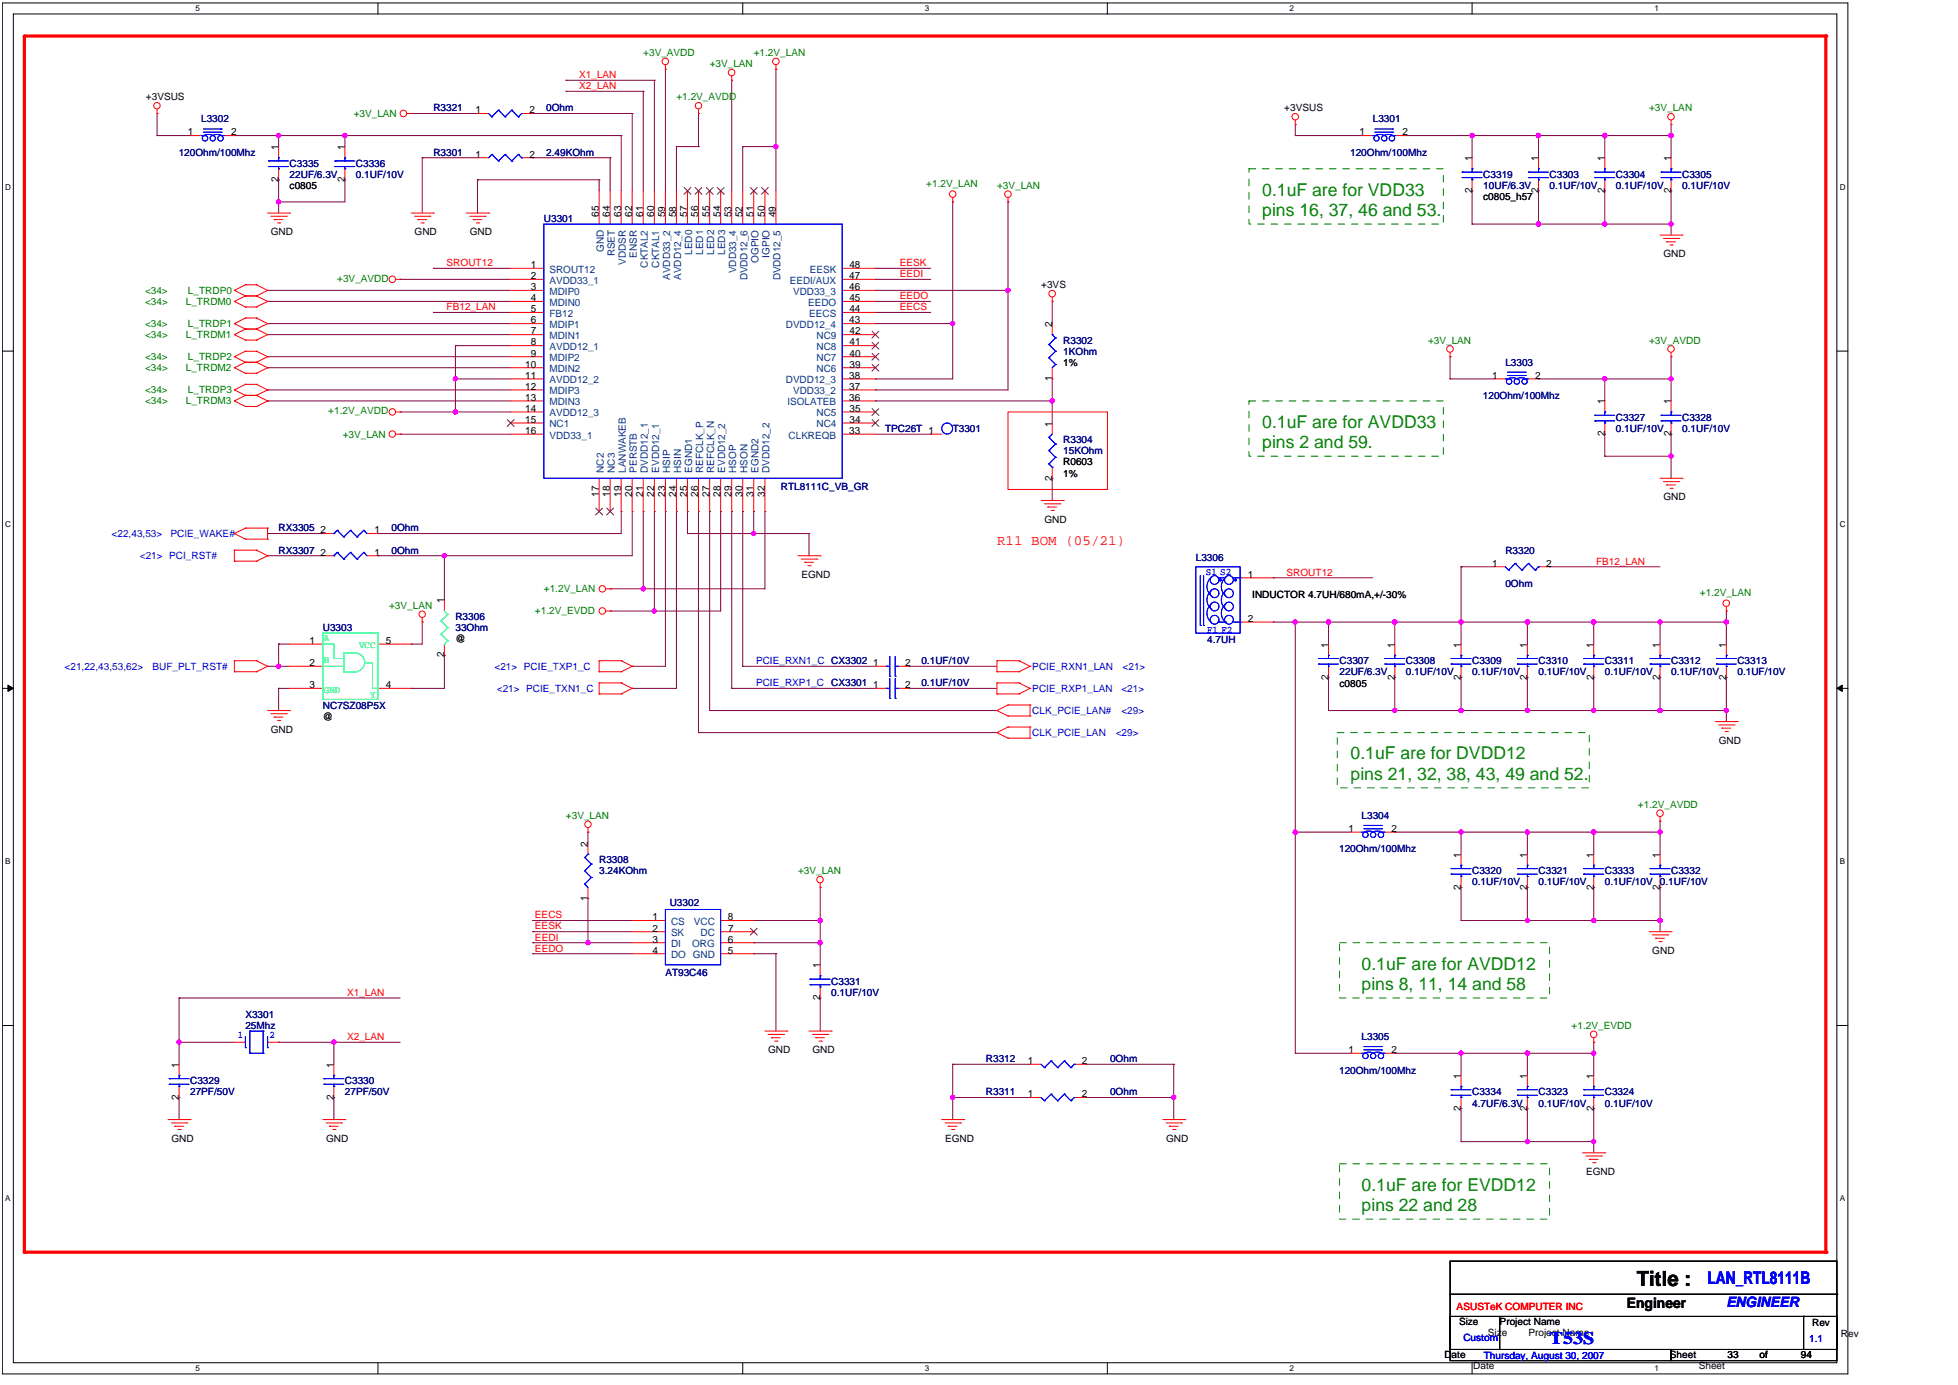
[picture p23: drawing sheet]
<svg xmlns="http://www.w3.org/2000/svg" width="297mm" height="210mm" viewBox="0 0 297 210" stroke-linecap="round" stroke-linejoin="round" font-family="sans-serif">
<defs><g id="words">
<text font-size="3.2" x="248.3" y="195">Title :</text>
<g font-size="2.7" fill="#008000">
<text x="191.5" y="29.7">0.1uF are for VDD33</text>
<text x="191.5" y="32.7">pins 16, 37, 46 and 53.</text>
<text x="191.5" y="64.9">0.1uF are for AVDD33</text>
<text x="191.5" y="67.9">pins 2 and 59.</text>
<text x="204.9" y="115.2">0.1uF are for DVDD12</text>
<text x="204.9" y="118.2">pins 21, 32, 38, 43, 49 and 52.</text>
<text x="206.5" y="147">0.1uF are for AVDD12</text>
<text x="206.5" y="150.1">pins 8, 11, 14 and 58</text>
<text x="206.5" y="180.5">0.1uF are for EVDD12</text>
<text x="206.5" y="183.6">pins 22 and 28</text>
</g>
<g font-size="2.7" fill="#00f">
<text x="259" y="194.7">LAN_RTL8111B</text>
<text x="235" y="203.8">T53S</text>
</g>
<text font-size="2.2" fill="#f00" x="151.2" y="82.6">R11 BOM (05/21)</text>
<text font-size="2.2" x="246.8" y="198.3">Engineer</text>
<text font-size="2.2" fill="#00f" x="261.9" y="198.2">ENGINEER</text>
<g font-size="1.5" fill="#f00">
<text x="87.9" y="11.8">X1_LAN</text>
<text x="87.9" y="13.5">X2_LAN</text>
<text x="67.7" y="40.3">SROUT12</text>
<text x="136.5" y="40.3">EESK</text>
<text x="67.7" y="47">FB12_LAN</text>
<text x="136.5" y="42">EEDI</text>
<text x="136.5" y="45.4">EEDO</text>
<text x="136.5" y="47">EECS</text>
<text x="195.1" y="87.3">SROUT12</text>
<text x="242.1" y="85.6">FB12_LAN</text>
<text x="81.1" y="139.2">EECS</text>
<text x="81.1" y="140.9">EESK</text>
<text x="81.1" y="142.6">EEDI</text>
<text x="81.1" y="144.3">EEDO</text>
<text x="52.7" y="151">X1_LAN</text>
<text x="52.7" y="157.7">X2_LAN</text>
<text x="221" y="198.6">ASUSTeK COMPUTER INC</text>
</g>
<g font-size="1.5" fill="#008000">
<text x="97.6" y="8.5">+3V_AVDD</text>
<text x="107.6" y="10.2">+3V_LAN</text>
<text x="114.3" y="8.5">+1.2V_LAN</text>
<text x="53.7" y="17.7">+3V_LAN</text>
<text x="102.6" y="15.2">+1.2V_AVDD</text>
<text x="250.1" y="16.9">+3V_LAN</text>
<text x="140.5" y="28.3">+1.2V_LAN</text>
<text x="151.2" y="28.6">+3V_LAN</text>
<text x="22" y="44.5">&lt;34&gt;</text>
<text x="22" y="46.2">&lt;34&gt;</text>
<text x="28.2" y="46.2">L_TRDM0</text>
<text x="28.5" y="44.5">L_TRDP0</text>
<text x="51.2" y="42.7">+3V_AVDD</text>
<text x="22" y="49.6">&lt;34&gt;</text>
<text x="22" y="51.2">&lt;34&gt;</text>
<text x="28.2" y="51.2">L_TRDM1</text>
<text x="28.5" y="49.6">L_TRDP1</text>
<text x="216.6" y="52.1">+3V_LAN</text>
<text x="250.1" y="52.1">+3V_AVDD</text>
<text x="22" y="54.6">&lt;34&gt;</text>
<text x="22" y="59.6">&lt;34&gt;</text>
<text x="22" y="56.3">&lt;34&gt;</text>
<text x="28.2" y="56.3">L_TRDM2</text>
<text x="28.5" y="54.6">L_TRDP2</text>
<text x="28.5" y="59.6">L_TRDP3</text>
<text x="22" y="61.3">&lt;34&gt;</text>
<text x="28.2" y="61.3">L_TRDM3</text>
<text x="49.8" y="62.8">+1.2V_AVDD</text>
<text x="52" y="66.3">+3V_LAN</text>
<text x="82.5" y="89.8">+1.2V_LAN</text>
<text x="59" y="92.3">+3V_LAN</text>
<text x="81.1" y="93.2">+1.2V_EVDD</text>
<text x="257.8" y="90.3">+1.2V_LAN</text>
<text x="85.8" y="124.2">+3V_LAN</text>
<text x="248.4" y="122.5">+1.2V_AVDD</text>
<text x="121" y="132.5">+3V_LAN</text>
<text x="238.4" y="156">+1.2V_EVDD</text>
</g>
<g font-size="1.5">
<text x="22.1" y="15.2">+3VSUS</text>
<text x="72.1" y="17.2">1</text>
<text x="80.3" y="17.2">2</text>
<text x="194.8" y="16.9">+3VSUS</text>
<text x="28.5" y="20.5">1</text>
<text x="35" y="20.5">2</text>
<text x="42.2" y="22.8" transform="rotate(-90 42.2 22.8)">1</text>
<text x="52.3" y="22.8" transform="rotate(-90 52.3 22.8)">1</text>
<text x="72.1" y="23.9">1</text>
<text x="80.3" y="23.9">2</text>
<text x="206.2" y="20.5">1</text>
<text x="212.7" y="20.5">2</text>
<text x="42.2" y="27.6" transform="rotate(-90 42.2 27.6)">2</text>
<text x="43.9" y="28.7">c0805</text>
<text x="52.3" y="27.6" transform="rotate(-90 52.3 27.6)">2</text>
<text x="223.3" y="29.3" transform="rotate(-90 223.3 29.3)">2</text>
<text x="223.3" y="24.4" transform="rotate(-90 223.3 24.4)">1</text>
<text x="233.4" y="29.3" transform="rotate(-90 233.4 29.3)">2</text>
<text x="233.4" y="24.4" transform="rotate(-90 233.4 24.4)">1</text>
<text x="243.4" y="29.3" transform="rotate(-90 243.4 29.3)">2</text>
<text x="243.4" y="24.4" transform="rotate(-90 243.4 24.4)">1</text>
<text x="253.5" y="29.3" transform="rotate(-90 253.5 29.3)">2</text>
<text x="253.5" y="24.4" transform="rotate(-90 253.5 24.4)">1</text>
<text x="41.1" y="35.7">GND</text>
<text x="62.9" y="35.7">GND</text>
<text x="71.3" y="35.7">GND</text>
<text x="90.9" y="32.9" transform="rotate(-90 90.9 32.9)">65</text>
<text x="92.5" y="32.9" transform="rotate(-90 92.5 32.9)">64</text>
<text x="94.2" y="32.9" transform="rotate(-90 94.2 32.9)">63</text>
<text x="95.9" y="32.9" transform="rotate(-90 95.9 32.9)">62</text>
<text x="97.5" y="32.9" transform="rotate(-90 97.5 32.9)">61</text>
<text x="99.2" y="32.9" transform="rotate(-90 99.2 32.9)">60</text>
<text x="100.9" y="32.9" transform="rotate(-90 100.9 32.9)">59</text>
<text x="102.6" y="32.9" transform="rotate(-90 102.6 32.9)">58</text>
<text x="104.3" y="32.9" transform="rotate(-90 104.3 32.9)">57</text>
<text x="105.9" y="32.9" transform="rotate(-90 105.9 32.9)">56</text>
<text x="107.6" y="32.9" transform="rotate(-90 107.6 32.9)">55</text>
<text x="109.3" y="32.9" transform="rotate(-90 109.3 32.9)">54</text>
<text x="111" y="32.9" transform="rotate(-90 111 32.9)">53</text>
<text x="112.6" y="32.9" transform="rotate(-90 112.6 32.9)">52</text>
<text x="114.3" y="32.9" transform="rotate(-90 114.3 32.9)">51</text>
<text x="116" y="32.9" transform="rotate(-90 116 32.9)">50</text>
<text x="117.7" y="32.9" transform="rotate(-90 117.7 32.9)">49</text>
<text x="225" y="30.3">c0805_h57</text>
<text x="80.5" y="40.7">1</text>
<text x="128.9" y="40.7">48</text>
<text x="252.3" y="39">GND</text>
<text x="80.5" y="42.3">2</text>
<text x="80.5" y="44">3</text>
<text x="80.5" y="45.7">4</text>
<text x="80.5" y="47.3">5</text>
<text x="128.8" y="42.3">47</text>
<text x="128.8" y="44">46</text>
<text x="128.8" y="45.7">45</text>
<text x="128.9" y="47.3">44</text>
<text x="157.9" y="43.7">+3VS</text>
<text x="80.5" y="49">6</text>
<text x="80.5" y="50.7">7</text>
<text x="80.5" y="52.4">8</text>
<text x="128.8" y="49">43</text>
<text x="128.9" y="52.4">41</text>
<text x="128.9" y="50.7">42</text>
<text x="159.6" y="49.6" transform="rotate(-90 159.6 49.6)">2</text>
<text x="79.7" y="55.7">10</text>
<text x="79.7" y="57.4">11</text>
<text x="79.7" y="59.1">12</text>
<text x="80.5" y="54.1">9</text>
<text x="128.8" y="57.4">38</text>
<text x="128.8" y="59.1">37</text>
<text x="128.9" y="55.7">39</text>
<text x="128.9" y="54.1">40</text>
<text x="159.6" y="57.8" transform="rotate(-90 159.6 57.8)">1</text>
<text x="161.3" y="55.5">1%</text>
<text x="226.3" y="57.4">1</text>
<text x="232.8" y="57.4">2</text>
<text x="79.7" y="60.8">13</text>
<text x="79.7" y="62.4">14</text>
<text x="79.7" y="64.1">15</text>
<text x="79.7" y="65.8">16</text>
<text x="128.8" y="60.8">36</text>
<text x="128.8" y="65.8">33</text>
<text x="128.9" y="64.1">34</text>
<text x="128.9" y="62.4">35</text>
<text x="159.6" y="64.7" transform="rotate(-90 159.6 64.7)">1</text>
<text x="243.4" y="61.3" transform="rotate(-90 243.4 61.3)">1</text>
<text x="253.5" y="61.3" transform="rotate(-90 253.5 61.3)">1</text>
<text x="161.3" y="70.6">R0603</text>
<text x="243.4" y="66.1" transform="rotate(-90 243.4 66.1)">2</text>
<text x="253.5" y="66.1" transform="rotate(-90 253.5 66.1)">2</text>
<text x="90.9" y="75.3" transform="rotate(-90 90.9 75.3)">17</text>
<text x="92.5" y="75.3" transform="rotate(-90 92.5 75.3)">18</text>
<text x="94.2" y="75.3" transform="rotate(-90 94.2 75.3)">19</text>
<text x="95.9" y="75.3" transform="rotate(-90 95.9 75.3)">20</text>
<text x="97.5" y="75.3" transform="rotate(-90 97.5 75.3)">21</text>
<text x="99.2" y="75.3" transform="rotate(-90 99.2 75.3)">22</text>
<text x="100.9" y="75.3" transform="rotate(-90 100.9 75.3)">23</text>
<text x="102.6" y="75.3" transform="rotate(-90 102.6 75.3)">24</text>
<text x="104.3" y="75.3" transform="rotate(-90 104.3 75.3)">25</text>
<text x="105.9" y="75.3" transform="rotate(-90 105.9 75.3)">26</text>
<text x="107.6" y="75.3" transform="rotate(-90 107.6 75.3)">27</text>
<text x="109.3" y="75.3" transform="rotate(-90 109.3 75.3)">28</text>
<text x="111" y="75.3" transform="rotate(-90 111 75.3)">29</text>
<text x="112.6" y="75.3" transform="rotate(-90 112.6 75.3)">30</text>
<text x="114.3" y="75.3" transform="rotate(-90 114.3 75.3)">31</text>
<text x="116" y="75.3" transform="rotate(-90 116 75.3)">32</text>
<text x="159.6" y="72.9" transform="rotate(-90 159.6 72.9)">2</text>
<text x="161.3" y="72.3">1%</text>
<text x="252.3" y="75.9">GND</text>
<text x="48.6" y="80.9">2</text>
<text x="56.8" y="80.9">1</text>
<text x="158.4" y="79.3">GND</text>
<text x="48.6" y="84.2">2</text>
<text x="56.8" y="84.2">1</text>
<text x="121.6" y="87.6">EGND</text>
<text x="189.3" y="87.6">1</text>
<text x="226.3" y="85.9">1</text>
<text x="234.5" y="85.9">2</text>
<text x="67.4" y="91.5" transform="rotate(-90 67.4 91.5)">1</text>
<text x="189.3" y="94.3">2</text>
<text x="189.9" y="90.7">INDUCTOR 4.7UH/680mA,+/-30%</text>
<text x="47" y="97.6">1</text>
<text x="47" y="101">2</text>
<text x="58.5" y="97.6">5</text>
<text x="67.4" y="99.7" transform="rotate(-90 67.4 99.7)">2</text>
<text x="69.1" y="97.4">@</text>
<text x="132.5" y="101">1</text>
<text x="137.3" y="101">2</text>
<text x="201.5" y="98.2" transform="rotate(-90 201.5 98.2)">1</text>
<text x="211.6" y="98.2" transform="rotate(-90 211.6 98.2)">1</text>
<text x="221.6" y="98.2" transform="rotate(-90 221.6 98.2)">1</text>
<text x="231.7" y="98.2" transform="rotate(-90 231.7 98.2)">1</text>
<text x="241.7" y="98.2" transform="rotate(-90 241.7 98.2)">1</text>
<text x="251.8" y="98.2" transform="rotate(-90 251.8 98.2)">1</text>
<text x="261.8" y="98.2" transform="rotate(-90 261.8 98.2)">1</text>
<text x="47" y="104.4">3</text>
<text x="58.5" y="104.4">4</text>
<text x="132.5" y="104.4">1</text>
<text x="137.3" y="104.4">2</text>
<text x="201.5" y="103" transform="rotate(-90 201.5 103)">2</text>
<text x="203.2" y="104.1">c0805</text>
<text x="211.6" y="103" transform="rotate(-90 211.6 103)">2</text>
<text x="221.6" y="103" transform="rotate(-90 221.6 103)">2</text>
<text x="231.7" y="103" transform="rotate(-90 231.7 103)">2</text>
<text x="241.7" y="103" transform="rotate(-90 241.7 103)">2</text>
<text x="251.8" y="103" transform="rotate(-90 251.8 103)">2</text>
<text x="261.8" y="103" transform="rotate(-90 261.8 103)">2</text>
<text x="41.1" y="111.1">GND</text>
<text x="49" y="109.2">@</text>
<text x="260.7" y="112.8">GND</text>
<text x="89.2" y="128.4" transform="rotate(-90 89.2 128.4)">2</text>
<text x="204.5" y="126.2">1</text>
<text x="211.1" y="126.2">2</text>
<text x="221.6" y="130" transform="rotate(-90 221.6 130)">1</text>
<text x="231.7" y="130" transform="rotate(-90 231.7 130)">1</text>
<text x="241.7" y="130" transform="rotate(-90 241.7 130)">1</text>
<text x="251.8" y="130" transform="rotate(-90 251.8 130)">1</text>
<text x="89.2" y="136.6" transform="rotate(-90 89.2 136.6)">1</text>
<text x="221.6" y="134.9" transform="rotate(-90 221.6 134.9)">2</text>
<text x="231.7" y="134.9" transform="rotate(-90 231.7 134.9)">2</text>
<text x="241.7" y="134.9" transform="rotate(-90 241.7 134.9)">2</text>
<text x="251.8" y="134.9" transform="rotate(-90 251.8 134.9)">2</text>
<text x="99" y="139.5">1</text>
<text x="99" y="141.2">2</text>
<text x="99" y="142.9">3</text>
<text x="110.4" y="142.9">6</text>
<text x="110.4" y="139.5">8</text>
<text x="110.4" y="141.2">7</text>
<text x="99" y="144.6">4</text>
<text x="110.4" y="144.6">5</text>
<text x="124.4" y="146.8" transform="rotate(-90 124.4 146.8)">1</text>
<text x="250.6" y="144.6">GND</text>
<text x="124.4" y="151.7" transform="rotate(-90 124.4 151.7)">2</text>
<text x="27.1" y="161.9" transform="rotate(-90 27.1 161.9)">1</text>
<text x="50.6" y="161.9" transform="rotate(-90 50.6 161.9)">1</text>
<text x="116.5" y="159.7">GND</text>
<text x="123.2" y="159.7">GND</text>
<text x="155.9" y="161.4">1</text>
<text x="164.1" y="161.4">2</text>
<text x="204.5" y="159.7">1</text>
<text x="211.1" y="159.7">2</text>
<text x="27.1" y="166.7" transform="rotate(-90 27.1 166.7)">2</text>
<text x="50.6" y="166.7" transform="rotate(-90 50.6 166.7)">2</text>
<text x="155.9" y="166.4">1</text>
<text x="164.1" y="166.4">2</text>
<text x="221.6" y="163.6" transform="rotate(-90 221.6 163.6)">1</text>
<text x="231.7" y="163.6" transform="rotate(-90 231.7 163.6)">1</text>
<text x="241.7" y="163.6" transform="rotate(-90 241.7 163.6)">1</text>
<text x="26" y="173.1">GND</text>
<text x="49.5" y="173.1">GND</text>
<text x="143.4" y="173.1">EGND</text>
<text x="176.9" y="173.1">GND</text>
<text x="221.6" y="168.4" transform="rotate(-90 221.6 168.4)">2</text>
<text x="231.7" y="168.4" transform="rotate(-90 231.7 168.4)">2</text>
<text x="241.7" y="168.4" transform="rotate(-90 241.7 168.4)">2</text>
<text x="240.6" y="178.2">EGND</text>
<text x="221.3" y="200.9">Size</text>
<text x="225.7" y="202.5">Size</text>
<text x="227.5" y="200.9">Project Name</text>
<text x="231.8" y="202.5">Project Name</text>
<text x="274.9" y="201.1">Rev</text>
<text x="279.2" y="202.7">Rev</text>
<text x="219.1" y="206">Date</text>
<text x="223.5" y="207.6">Date</text>
<text x="253.3" y="206">Sheet</text>
<text x="257.7" y="207.6">Sheet</text>
<text x="262" y="206">33</text>
<text x="266.9" y="206">of</text>
<text x="273.2" y="206">94</text>
</g>
<g font-size="1.5" fill="#000080">
<text x="65.7" y="16.9">R3321</text>
<text x="82.8" y="16.9">0Ohm</text>
<text x="27.1" y="23.6">120Ohm/100Mhz</text>
<text x="30.5" y="18.6">L3302</text>
<text x="65.7" y="23.6">R3301</text>
<text x="82.8" y="23.6">2.49KOhm</text>
<text x="204.8" y="23.6">120Ohm/100Mhz</text>
<text x="208.2" y="18.6">L3301</text>
<text x="43.9" y="25.3">C3335</text>
<text x="43.9" y="27">22UF/6.3V</text>
<text x="54" y="25.3">C3336</text>
<text x="54" y="27">0.1UF/10V</text>
<text x="225" y="26.9">C3319</text>
<text x="225" y="28.6">10UF/6.3V</text>
<text x="235" y="26.9">C3303</text>
<text x="235" y="28.6">0.1UF/10V</text>
<text x="245.1" y="26.9">C3304</text>
<text x="245.1" y="28.6">0.1UF/10V</text>
<text x="255.2" y="26.9">C3305</text>
<text x="255.2" y="28.6">0.1UF/10V</text>
<text x="82.5" y="33.7">U3301</text>
<text x="161.3" y="52.1">R3302</text>
<text x="161.3" y="53.8">1KOhm</text>
<text x="228.3" y="55.4">L3303</text>
<text x="134.3" y="65.5">TPC26T 1</text>
<text x="144.5" y="65.5">T3301</text>
<text x="224.9" y="60.5">120Ohm/100Mhz</text>
<text x="245.1" y="63.8">C3327</text>
<text x="245.1" y="65.5">0.1UF/10V</text>
<text x="255.2" y="63.8">C3328</text>
<text x="255.2" y="65.5">0.1UF/10V</text>
<text x="161.3" y="67.2">R3304</text>
<text x="161.3" y="68.9">15KOhm</text>
<text x="118.4" y="74.3">RTL8111C_VB_GR</text>
<text x="42.3" y="84">RX3307</text>
<text x="42.3" y="80.6">RX3305</text>
<text x="59.4" y="84">0Ohm</text>
<text x="59.4" y="80.6">0Ohm</text>
<text x="228.3" y="84">R3320</text>
<text x="181.4" y="85.1">L3306</text>
<text x="228.3" y="89">0Ohm</text>
<text x="49" y="95.7">U3303</text>
<text x="69.1" y="94">R3306</text>
<text x="69.1" y="95.7">33Ohm</text>
<text x="139.8" y="100.7">0.1UF/10V</text>
<text x="183.1" y="97.5">4.7UH</text>
<text x="203.2" y="100.7">C3307</text>
<text x="213.2" y="100.7">C3308</text>
<text x="223.3" y="100.7">C3309</text>
<text x="233.4" y="100.7">C3310</text>
<text x="243.4" y="100.7">C3311</text>
<text x="253.5" y="100.7">C3312</text>
<text x="263.5" y="100.7">C3313</text>
<text x="49" y="107.5">NC7SZ08P5X</text>
<text x="126.1" y="104.1">CX3301</text>
<text x="139.8" y="104.1">0.1UF/10V</text>
<text x="203.2" y="102.4">22UF/6.3V</text>
<text x="213.2" y="102.4">0.1UF/10V</text>
<text x="223.3" y="102.4">0.1UF/10V</text>
<text x="233.4" y="102.4">0.1UF/10V</text>
<text x="243.4" y="102.4">0.1UF/10V</text>
<text x="253.5" y="102.4">0.1UF/10V</text>
<text x="263.5" y="102.4">0.1UF/10V</text>
<text x="206.5" y="124.2">L3304</text>
<text x="90.9" y="130.9">R3308</text>
<text x="203.1" y="129.3">120Ohm/100Mhz</text>
<text x="90.9" y="132.6">3.24KOhm</text>
<text x="101.6" y="137.4">U3302</text>
<text x="223.3" y="132.5">C3320</text>
<text x="223.3" y="134.3">0.1UF/10V</text>
<text x="233.4" y="132.5">C3321</text>
<text x="233.4" y="134.3">0.1UF/10V</text>
<text x="243.4" y="132.5">C3333</text>
<text x="243.4" y="134.3">0.1UF/10V</text>
<text x="251.8" y="134.3">0.1UF/10V</text>
<text x="253.5" y="132.5">C3332</text>
<text x="100.9" y="147.9">AT93C46</text>
<text x="126.1" y="149.3">C3331</text>
<text x="37.2" y="154.4">X3301</text>
<text x="126.1" y="151">0.1UF/10V</text>
<text x="37.2" y="156">25Mhz</text>
<text x="149.6" y="161.1">R3312</text>
<text x="168.4" y="161.1">0Ohm</text>
<text x="206.5" y="157.7">L3305</text>
<text x="28.8" y="164.4">C3329</text>
<text x="28.8" y="166.1">27PF/50V</text>
<text x="52.3" y="164.4">C3330</text>
<text x="52.3" y="166.1">27PF/50V</text>
<text x="149.6" y="166.1">R3311</text>
<text x="168.4" y="166.1">0Ohm</text>
<text x="203.1" y="162.8">120Ohm/100Mhz</text>
<text x="223.3" y="166.1">C3334</text>
<text x="223.3" y="167.8">4.7UF/6.3V</text>
<text x="233.4" y="166.1">C3323</text>
<text x="233.4" y="167.8">0.1UF/10V</text>
<text x="243.4" y="166.1">C3324</text>
<text x="243.4" y="167.8">0.1UF/10V</text>
</g>
<g font-size="1.5" fill="#004080">
<text x="83.3" y="41.4">SROUT12</text>
<text x="91.6" y="38.2" transform="rotate(-90 91.6 38.2)">GND</text>
<text x="93.3" y="38.9" transform="rotate(-90 93.3 38.9)">RSET</text>
<text x="94.9" y="40.2" transform="rotate(-90 94.9 40.2)">VDDSR</text>
<text x="96.6" y="39.1" transform="rotate(-90 96.6 39.1)">ENSR</text>
<text x="98.3" y="40.6" transform="rotate(-90 98.3 40.6)">CKTAL2</text>
<text x="100" y="40.6" transform="rotate(-90 100 40.6)">CKTAL1</text>
<text x="105" y="38.6" transform="rotate(-90 105 38.6)">LED0</text>
<text x="106.7" y="38.6" transform="rotate(-90 106.7 38.6)">LED1</text>
<text x="108.3" y="38.6" transform="rotate(-90 108.3 38.6)">LED2</text>
<text x="110" y="38.6" transform="rotate(-90 110 38.6)">LED3</text>
<text x="111.7" y="41.4" transform="rotate(-90 111.7 41.4)">VDD33_4</text>
<text x="115" y="39.8" transform="rotate(-90 115 39.8)">OGPIO</text>
<text x="116.7" y="39.1" transform="rotate(-90 116.7 39.1)">IGPIO</text>
<text x="122.8" y="41.4">EESK</text>
<text x="83.3" y="43">AVDD33_1</text>
<text x="83.3" y="44.7">MDIP0</text>
<text x="83.3" y="46.4">MDIN0</text>
<text x="101.6" y="42.4" transform="rotate(-90 101.6 42.4)">AVDD33_2</text>
<text x="103.3" y="42.4" transform="rotate(-90 103.3 42.4)">AVDD12_4</text>
<text x="113.4" y="42.5" transform="rotate(-90 113.4 42.5)">DVDD12_6</text>
<text x="118.4" y="42.5" transform="rotate(-90 118.4 42.5)">DVDD12_5</text>
<text x="119.8" y="43">EEDI/AUX</text>
<text x="120.3" y="44.7">VDD33_3</text>
<text x="122.6" y="46.4">EEDO</text>
<text x="83.3" y="48.1">FB12</text>
<text x="83.3" y="49.7">MDIP1</text>
<text x="83.3" y="51.4">MDIN1</text>
<text x="83.3" y="53.1">AVDD12_1</text>
<text x="119.2" y="49.7">DVDD12_4</text>
<text x="122.8" y="48.1">EECS</text>
<text x="123.9" y="53.1">NC8</text>
<text x="123.9" y="51.4">NC9</text>
<text x="83.3" y="54.8">MDIP2</text>
<text x="83.3" y="56.4">MDIN2</text>
<text x="83.3" y="58.1">AVDD12_2</text>
<text x="83.3" y="59.8">MDIP3</text>
<text x="119.2" y="58.1">DVDD12_3</text>
<text x="120.3" y="59.8">VDD33_2</text>
<text x="123.9" y="56.4">NC6</text>
<text x="123.9" y="54.8">NC7</text>
<text x="83.3" y="61.5">MDIN3</text>
<text x="83.3" y="63.1">AVDD12_3</text>
<text x="83.3" y="64.8">NC1</text>
<text x="119.5" y="61.5">ISOLATEB</text>
<text x="123.9" y="64.8">NC4</text>
<text x="123.9" y="63.1">NC5</text>
<text x="83.3" y="66.5">VDD33_1</text>
<text x="91.6" y="71.7" transform="rotate(-90 91.6 71.7)">NC2</text>
<text x="93.3" y="71.7" transform="rotate(-90 93.3 71.7)">NC3</text>
<text x="94.9" y="71.7" transform="rotate(-90 94.9 71.7)">LANWAKEB</text>
<text x="96.6" y="71.7" transform="rotate(-90 96.6 71.7)">PERSTB</text>
<text x="98.3" y="71.7" transform="rotate(-90 98.3 71.7)">DVDD12_1</text>
<text x="100" y="71.7" transform="rotate(-90 100 71.7)">EVDD12_1</text>
<text x="101.6" y="71.7" transform="rotate(-90 101.6 71.7)">HSIP</text>
<text x="103.3" y="71.7" transform="rotate(-90 103.3 71.7)">HSIN</text>
<text x="105" y="71.7" transform="rotate(-90 105 71.7)">EGND1</text>
<text x="106.7" y="71.7" transform="rotate(-90 106.7 71.7)">REFCLK_P</text>
<text x="108.3" y="71.7" transform="rotate(-90 108.3 71.7)">REFCLK_N</text>
<text x="110" y="71.7" transform="rotate(-90 110 71.7)">EVDD12_2</text>
<text x="111.7" y="71.7" transform="rotate(-90 111.7 71.7)">HSOP</text>
<text x="113.4" y="71.7" transform="rotate(-90 113.4 71.7)">HSON</text>
<text x="115" y="71.7" transform="rotate(-90 115 71.7)">EGND2</text>
<text x="116.7" y="71.7" transform="rotate(-90 116.7 71.7)">DVDD12_2</text>
<text x="119.6" y="66.5">CLKREQB</text>
<text x="101.8" y="140.3">CS</text>
<text x="101.8" y="141.9">SK</text>
<text x="101.8" y="143.6">DI</text>
<text x="105" y="143.6">ORG</text>
<text x="105.3" y="140.3">VCC</text>
<text x="106.3" y="141.9">DC</text>
<text x="101.8" y="145.3">DO GND</text>
</g>
<g font-size="1.5" fill="#00f">
<text x="16.9" y="81.4">&lt;22,43,53&gt;</text>
<text x="25.8" y="81.4">PCIE_WAKE#</text>
<text x="21.2" y="84.8">&lt;21&gt; PCI_RST#</text>
<text x="182.9" y="87.1">S1 S2</text>
<text x="183.1" y="96">F1 F2</text>
<text x="9.8" y="101.5">&lt;21,22,43,53,62&gt;</text>
<text x="23.1" y="101.5">BUF_PLT_RST#</text>
<text x="75" y="101.5">&lt;21&gt; PCIE_TXP1_C</text>
<text x="114.7" y="100.7">PCIE_RXN1_C CX3302</text>
<text x="156.6" y="101.5">PCIE_RXN1_LAN</text>
<text x="170.3" y="101.5">&lt;21&gt;</text>
<text x="75.4" y="104.9">&lt;21&gt; PCIE_TXN1_C</text>
<text x="114.7" y="104">PCIE_RXP1_C</text>
<text x="156.6" y="104.9">PCIE_RXP1_LAN</text>
<text x="170.1" y="104.9">&lt;21&gt;</text>
<text x="156.6" y="108.2">CLK_PCIE_LAN#</text>
<text x="156.6" y="111.6">CLK_PCIE_LAN</text>
<text x="169.2" y="111.6">&lt;29&gt;</text>
<text x="170.1" y="108.2">&lt;29&gt;</text>
<text x="36.1" y="157.4">1</text>
<text x="40.9" y="157.4">2</text>
<text x="222" y="203.3">Custom</text>
<text x="274.4" y="203.5">1.1</text>
<text x="225.1" y="206">Thursday, August 30, 2007</text>
</g>
<g font-size="1.5" fill="#00ff80">
<text x="49.1" y="97.2">A</text>
<text x="49.1" y="100.6">B</text>
<text x="54.5" y="98.2">VCC</text>
<text x="49.1" y="105">GND</text>
<text x="56.2" y="105.8">Y</text>
</g>
<g font-size="1.2">
<text x="29.7" y="1.7">5</text>
<text x="140.3" y="1.7">3</text>
<text x="195.6" y="1.7">2</text>
<text x="250.9" y="1.7">1</text>
<text x=".8" y="28.7">D</text>
<text x="279.1" y="28.7">D</text>
<text x=".8" y="79.9">C</text>
<text x="279.1" y="79.9">C</text>
<text x=".8" y="131">B</text>
<text x="279.1" y="131">B</text>
<text x=".8" y="182.1">A</text>
<text x="279.1" y="182.1">A</text>
<text x="29.7" y="207.9">5</text>
<text x="140.3" y="207.9">3</text>
<text x="195.6" y="207.9">2</text>
<text x="250.9" y="207.9">1</text>
</g>
</g></defs>
<path d="M.4 .4h279.9v207.9h-279.9zM2 2.1h276.6v204.5h-276.6z" fill="none" stroke="#000" stroke-width=".15"/>
<g fill="#fff">
<path d="M29.7 .6h.6v1.4h-.6z"/>
<path d="M29.7 206.8h.6v1.3h-.6z"/>
</g>
<path d="M57.3 .4v1.7M57.3 206.6v1.7" fill="none" stroke="#000" stroke-width=".15"/>
<g fill="#fff">
<path d="M85 .6h.6v1.4h-.6z"/>
<path d="M85 206.8h.6v1.3h-.6z"/>
</g>
<path d="M112.7 .4v1.7M112.7 206.6v1.7" fill="none" stroke="#000" stroke-width=".15"/>
<g fill="#fff">
<path d="M140.3 .6h.7v1.4h-.7z"/>
<path d="M140.3 206.8h.7v1.3h-.7z"/>
</g>
<path d="M168 .4v1.7M168 206.6v1.7" fill="none" stroke="#000" stroke-width=".15"/>
<g fill="#fff">
<path d="M195.6 .6h.7v1.4h-.7z"/>
<path d="M195.6 206.8h.7v1.3h-.7z"/>
</g>
<path d="M223.3 .4v1.7M223.3 206.6v1.7" fill="none" stroke="#000" stroke-width=".15"/>
<g fill="#fff">
<path d="M250.9 .6h.7v1.4h-.7z"/>
<path d="M250.9 206.8h.7v1.3h-.7z"/>
<path d="M.8 27.7h.8v1.3h-.8z"/>
<path d="M279 27.7h.9v1.3h-.9z"/>
<path d="M.8 78.8h.8v1.3h-.8z"/>
<path d="M279 78.8h.9v1.3h-.9z"/>
</g>
<path d="M.4 53.2h1.6M278.6 53.2h1.7" fill="none" stroke="#000" stroke-width=".15"/>
<g fill="#fff">
<path d="M.8 129.9h.8v1.4h-.8z"/>
<path d="M279 129.9h.8v1.4h-.8z"/>
</g>
<path d="M.4 104.4h1.6M1.2 103.9l.8 .5-.8 .4zM278.6 104.4h1.7M278.6 104.4l.8-.5v.9z" fill="none" stroke="#000" stroke-width=".15"/>
<path d="M1.2 103.9l.8 .5-.8 .4zM278.6 104.4l.8-.5v.9z" fill="#000"/>
<g fill="#fff">
<path d="M.8 181h.8v1.4h-.8z"/>
<path d="M279 181h.8v1.4h-.8z"/>
</g>
<path d="M.4 155.5h1.6M278.6 155.5h1.7" fill="none" stroke="#000" stroke-width=".15"/>
<path d="M65.7 40.7h.1M65.7 40.7h11.8M69.1 57.4h8.4M69.1 57.4h.1M235 85.9h.1M235 85.9h16.8" fill="none" stroke="#800040" stroke-width=".15"/>
<circle cx="69.1" cy="57.4" r=".32" fill="#f0f"/>
<circle cx="69.1" cy="57.4" r=".32" fill="none" stroke="#f0f" stroke-width=".15"/>
<path d="M196.5 94.3h.1M196.5 94.3v31.9" fill="none" stroke="#800040" stroke-width=".15"/>
<circle cx="196.5" cy="126.2" r=".33" fill="#f0f"/>
<circle cx="196.5" cy="126.2" r=".33" fill="none" stroke="#f0f" stroke-width=".15"/>
<circle cx="196.5" cy="94.3" r=".33" fill="#f0f"/>
<circle cx="196.5" cy="94.3" r=".33" fill="none" stroke="#f0f" stroke-width=".15"/>
<path d="M117.7 22.2h.1M117.7 22.2v6.7M193.1 94.3h3.4M193.1 94.3h.1M196.5 126.2h8.4M196.5 126.2h.1" fill="none" stroke="#800040" stroke-width=".15"/>
<circle cx="117.7" cy="22.2" r=".32" fill="#f0f"/>
<circle cx="117.7" cy="22.2" r=".32" fill="none" stroke="#f0f" stroke-width=".15"/>
<g fill="none" stroke="#800040" stroke-width=".15">
<path d="M105.9 17.2h.1M105.9 17.2v5M35.6 20.6h.1M35.6 20.6h6.7M112.7 22.2h5M112.7 22.2h.1M112.7 22.2v6.7M60.7 65.8h16.8M60.7 65.8h.1M105.9 77.6h.1M105.9 77.6v33.5M107.6 77.6h.1"/>
<path d="M107.6 77.6v30.1M111 77.6h.1M111 77.6v26.8M112.7 77.6h.1M112.7 77.6v23.4M105.9 111.1h.1M105.9 111.1h45.3M107.6 107.7h.1M107.6 107.7h43.6M111 104.4h21.8M111 104.4h.1M112.7 101h20.1"/>
<path d="M112.7 101h.1M137.8 104.4h.1M137.8 101h.1M137.8 104.4h13.4M137.8 101h13.4"/>
</g>
<circle cx="42.3" cy="20.5" r=".33" fill="#f0f"/>
<circle cx="42.3" cy="20.5" r=".33" fill="none" stroke="#f0f" stroke-width=".15"/>
<path d="M241.7 126.2h10.1M241.7 126.2h.1" fill="none" stroke="#800040" stroke-width=".15"/>
<circle cx="241.7" cy="126.2" r=".32" fill="#f0f"/>
<circle cx="241.7" cy="126.2" r=".32" fill="none" stroke="#f0f" stroke-width=".15"/>
<path d="M114.3 77.6h.1M114.3 77.6v3.3" fill="none" stroke="#800040" stroke-width=".15"/>
<circle cx="114.3" cy="80.9" r=".32" fill="#f0f"/>
<circle cx="114.3" cy="80.9" r=".32" fill="none" stroke="#f0f" stroke-width=".15"/>
<g fill="none" stroke="#800040" stroke-width=".15">
<path d="M23.8 17.2h.1M23.8 17.2v3.4M111 12.2h.1M111 12.2v16.7M23.8 20.6h5M23.8 20.6h.1M65.7 47.4h.1M65.7 47.4h11.8M57.4 84.3h.1M57.4 84.3h10M241.7 94.3h10.1M241.7 94.3h.1"/>
<path d="M251.8 124.5h.1M251.8 124.5v1.7"/>
</g>
<circle cx="241.7" cy="94.3" r=".32" fill="#f0f"/>
<circle cx="241.7" cy="94.3" r=".32" fill="none" stroke="#f0f" stroke-width=".15"/>
<g fill="none" stroke="#800040" stroke-width=".15">
<path d="M42.3 30.6h.1M42.3 30.6v1.7M52.3 20.6h.1M52.3 20.6v1.6M40.6 50.7h.1M40.6 59.1h.1M40.6 44h.1M40.6 49.1h.1M40.6 45.7h.1M40.6 54.1h.1M40.6 55.8h.1M40.6 50.7h36.9"/>
<path d="M40.6 59.1h36.9M40.6 44h36.9M40.6 49.1h36.9M40.6 45.7h36.9M40.6 54.1h36.9M40.6 55.8h36.9M40.6 60.8h.1M40.6 60.8h36.9M69.1 62.5h8.4M69.1 62.5h.1M159.6 60.8h.1M159.6 60.8v3.3"/>
<path d="M193.1 87.6h.1M193.1 87.6h15.1M40.6 101h.1M40.6 101h1.7M211.6 159.7h10M211.6 159.7h.1"/>
</g>
<circle cx="69.1" cy="62.5" r=".33" fill="#f0f"/>
<circle cx="69.1" cy="62.5" r=".33" fill="none" stroke="#f0f" stroke-width=".15"/>
<g fill="none" stroke="#800040" stroke-width=".15">
<path d="M62.4 17.2h10M62.4 17.2h.1M85.8 12.2h13.5M85.8 13.8h11.8M85.8 12.2h.1M85.8 13.8h.1M97.6 13.8h.1M97.6 13.8v15.1M99.3 12.2h.1M99.3 12.2v16.7M69.1 52.4h8.4M69.1 52.4h.1"/>
<path d="M132.8 59.1h.1M132.8 44h.1M132.8 44h20.1M152.9 44h.1M152.9 44v15.1h-20.1"/>
</g>
<circle cx="152.9" cy="44" r=".33" fill="#f0f"/>
<circle cx="152.9" cy="44" r=".33" fill="none" stroke="#f0f" stroke-width=".15"/>
<path d="M89.2 142.9h.1M89.2 142.9h6.7" fill="none" stroke="#800040" stroke-width=".15"/>
<circle cx="89.2" cy="142.9" r=".32" fill="#f0f"/>
<circle cx="89.2" cy="142.9" r=".32" fill="none" stroke="#f0f" stroke-width=".15"/>
<g fill="none" stroke="#800040" stroke-width=".15">
<path d="M80.8 139.6h.1M80.8 139.6h15.1M89.2 126.2h.1M89.2 136.2h.1M89.2 126.2v1.6M89.2 136.2v6.7M114.3 139.6h.1M114.3 139.6h10.1M80.8 144.6h.1M80.8 141.3h.1M80.8 144.6h15.1M80.8 141.3h15.1"/>
<path d="M114.3 142.9h.1M114.3 142.9h10.1M117.7 144.6h.1M117.7 144.6v11.7M124.4 142.9h.1M124.4 142.9v3.4"/>
</g>
<circle cx="124.4" cy="142.9" r=".32" fill="#f0f"/>
<circle cx="124.4" cy="142.9" r=".32" fill="none" stroke="#f0f" stroke-width=".15"/>
<path d="M60.7 42.4h16.8M60.7 42.4h.1M132.8 49.1h.1M132.8 49.1h11.7M114.3 144.6h3.4M114.3 144.6h.1M124.4 151.3h.1M124.4 151.3v5" fill="none" stroke="#800040" stroke-width=".15"/>
<circle cx="144.5" cy="49" r=".32" fill="#f0f"/>
<circle cx="144.5" cy="49" r=".32" fill="none" stroke="#f0f" stroke-width=".15"/>
<path d="M132.8 57.4h.1M132.8 57.4h11.7M100.9 77.6h.1M100.9 77.6v23.4h-5M102.6 77.6h.1M102.6 77.6v26.8h-6.7M95.9 101h.1M95.9 104.4h.1M241.7 139.6h10.1M241.7 139.6h.1" fill="none" stroke="#800040" stroke-width=".15"/>
<circle cx="251.8" cy="139.6" r=".32" fill="#f0f"/>
<circle cx="251.8" cy="139.6" r=".32" fill="none" stroke="#f0f" stroke-width=".15"/>
<circle cx="241.7" cy="139.6" r=".32" fill="#f0f"/>
<circle cx="241.7" cy="139.6" r=".32" fill="none" stroke="#f0f" stroke-width=".15"/>
<path d="M251.8 139.6h.1M251.8 126.2h.1M251.8 126.2v3.3M251.8 139.6v1.7" fill="none" stroke="#800040" stroke-width=".15"/>
<circle cx="251.8" cy="126.2" r=".33" fill="#f0f"/>
<circle cx="251.8" cy="126.2" r=".33" fill="none" stroke="#f0f" stroke-width=".15"/>
<g fill="none" stroke="#800040" stroke-width=".15">
<path d="M132.8 40.7h.1M132.8 42.4h.1M132.8 40.7h8.4M132.8 42.4h8.4M196.5 126.2h.1M196.5 126.2v33.5M196.5 159.7h8.4M196.5 159.7h.1M144.5 166.4h.1M144.5 166.4h11.7M164.6 166.4h.1M164.6 161.4h.1"/>
<path d="M164.6 166.4h13.4M164.6 161.4h13.4M178 166.4h.1M178 166.4v3.4"/>
</g>
<circle cx="178" cy="166.4" r=".32" fill="#f0f"/>
<circle cx="178" cy="166.4" r=".32" fill="none" stroke="#f0f" stroke-width=".15"/>
<path d="M27.2 158h8.4M27.2 151.3h.1M27.2 158h.1M27.2 158v3.4M27.2 151.3h33.5M50.6 158h.1M50.6 158v3.4M50.6 166.4h.1M50.6 166.4v3.4" fill="none" stroke="#800040" stroke-width=".15"/>
<circle cx="27.2" cy="158" r=".32" fill="#f0f"/>
<circle cx="27.2" cy="158" r=".32" fill="none" stroke="#f0f" stroke-width=".15"/>
<path d="M50.6 158h.1M50.6 158h10.1" fill="none" stroke="#800040" stroke-width=".15"/>
<circle cx="50.6" cy="158" r=".32" fill="#f0f"/>
<circle cx="50.6" cy="158" r=".32" fill="none" stroke="#f0f" stroke-width=".15"/>
<path d="M27.2 166.4h.1M27.2 166.4v3.4M144.5 161.4h.1M144.5 166.4h.1M144.5 161.4v8.4M144.5 161.4h11.7M178 161.4h.1M178 161.4v5" fill="none" stroke="#800040" stroke-width=".15"/>
<circle cx="144.5" cy="166.4" r=".32" fill="#f0f"/>
<circle cx="144.5" cy="166.4" r=".32" fill="none" stroke="#f0f" stroke-width=".15"/>
<path d="M241.7 159.7h.1M241.7 159.7v3.3" fill="none" stroke="#800040" stroke-width=".15"/>
<circle cx="241.7" cy="159.7" r=".32" fill="#f0f"/>
<circle cx="241.7" cy="159.7" r=".32" fill="none" stroke="#f0f" stroke-width=".15"/>
<path d="M152.9 30.6h.1M152.9 30.6v13.4M196.5 94.3h15.1M196.5 94.3h.1M201.5 94.3h.1M201.5 94.3v3.4M241.7 173.1h.1M241.7 173.1v1.7" fill="none" stroke="#800040" stroke-width=".15"/>
<circle cx="211.6" cy="94.3" r=".33" fill="#f0f"/>
<circle cx="211.6" cy="94.3" r=".33" fill="none" stroke="#f0f" stroke-width=".15"/>
<circle cx="201.5" cy="94.3" r=".33" fill="#f0f"/>
<circle cx="201.5" cy="94.3" r=".33" fill="none" stroke="#f0f" stroke-width=".15"/>
<path d="M251.8 94.3h10.1M251.8 94.3h.1M251.8 94.3v3.4M261.9 94.3h.1M261.9 94.3v3.4M201.5 102.7h.1M201.5 102.7v5M261.9 107.7h.1M261.9 107.7v1.7" fill="none" stroke="#800040" stroke-width=".15"/>
<circle cx="251.8" cy="94.3" r=".33" fill="#f0f"/>
<circle cx="251.8" cy="94.3" r=".33" fill="none" stroke="#f0f" stroke-width=".15"/>
<path d="M231.7 94.3h.1M231.7 94.3h10M241.7 94.3h.1M241.7 94.3v3.4" fill="none" stroke="#800040" stroke-width=".15"/>
<circle cx="241.7" cy="94.3" r=".32" fill="#f0f"/>
<circle cx="241.7" cy="94.3" r=".32" fill="none" stroke="#f0f" stroke-width=".15"/>
<circle cx="231.7" cy="94.3" r=".32" fill="#f0f"/>
<circle cx="231.7" cy="94.3" r=".32" fill="none" stroke="#f0f" stroke-width=".15"/>
<path d="M221.6 94.3h10.1M221.6 94.3h.1M231.7 94.3h.1M231.7 94.3v3.4" fill="none" stroke="#800040" stroke-width=".15"/>
<circle cx="231.7" cy="94.3" r=".32" fill="#f0f"/>
<circle cx="231.7" cy="94.3" r=".32" fill="none" stroke="#f0f" stroke-width=".15"/>
<circle cx="221.6" cy="94.3" r=".33" fill="#f0f"/>
<circle cx="221.6" cy="94.3" r=".33" fill="none" stroke="#f0f" stroke-width=".15"/>
<path d="M211.6 94.3h10M211.6 94.3h.1M221.6 94.3h.1M221.6 94.3v3.4" fill="none" stroke="#800040" stroke-width=".15"/>
<circle cx="221.6" cy="94.3" r=".33" fill="#f0f"/>
<circle cx="221.6" cy="94.3" r=".33" fill="none" stroke="#f0f" stroke-width=".15"/>
<circle cx="211.6" cy="94.3" r=".33" fill="#f0f"/>
<circle cx="211.6" cy="94.3" r=".33" fill="none" stroke="#f0f" stroke-width=".15"/>
<path d="M211.6 94.3h.1M211.6 94.3v3.4M211.6 102.7h.1M211.6 107.7h.1M211.6 102.7v5M221.6 102.7h.1M221.6 102.7v5h-10" fill="none" stroke="#800040" stroke-width=".15"/>
<circle cx="221.6" cy="107.7" r=".32" fill="#f0f"/>
<circle cx="221.6" cy="107.7" r=".32" fill="none" stroke="#f0f" stroke-width=".15"/>
<circle cx="211.6" cy="107.7" r=".32" fill="#f0f"/>
<circle cx="211.6" cy="107.7" r=".32" fill="none" stroke="#f0f" stroke-width=".15"/>
<path d="M221.6 107.7h.1M231.7 102.7h.1M231.7 102.7v5h-10.1" fill="none" stroke="#800040" stroke-width=".15"/>
<circle cx="231.7" cy="107.7" r=".32" fill="#f0f"/>
<circle cx="231.7" cy="107.7" r=".32" fill="none" stroke="#f0f" stroke-width=".15"/>
<circle cx="221.6" cy="107.7" r=".32" fill="#f0f"/>
<circle cx="221.6" cy="107.7" r=".32" fill="none" stroke="#f0f" stroke-width=".15"/>
<path d="M231.7 107.7h.1M241.7 102.7h.1M241.7 102.7v5h-10" fill="none" stroke="#800040" stroke-width=".15"/>
<circle cx="241.7" cy="107.7" r=".32" fill="#f0f"/>
<circle cx="241.7" cy="107.7" r=".32" fill="none" stroke="#f0f" stroke-width=".15"/>
<circle cx="231.7" cy="107.7" r=".32" fill="#f0f"/>
<circle cx="231.7" cy="107.7" r=".32" fill="none" stroke="#f0f" stroke-width=".15"/>
<path d="M261.9 92.6h.1M261.9 92.6v1.7M251.8 102.7h.1M251.8 102.7v5M261.9 102.7h.1M261.9 102.7v5" fill="none" stroke="#800040" stroke-width=".15"/>
<circle cx="261.8" cy="94.3" r=".33" fill="#f0f"/>
<circle cx="261.8" cy="94.3" r=".33" fill="none" stroke="#f0f" stroke-width=".15"/>
<path d="M219.9 57.4h6.8M219.9 57.4h.1M233.4 57.4h.1M243.4 57.4h.1M243.4 57.4v3.4M253.5 54.1h.1M253.5 54.1v3.3h-20.1M243.4 65.8h.1M243.4 65.8v3.4" fill="none" stroke="#800040" stroke-width=".15"/>
<circle cx="253.5" cy="57.4" r=".32" fill="#f0f"/>
<circle cx="253.5" cy="57.4" r=".32" fill="none" stroke="#f0f" stroke-width=".15"/>
<circle cx="243.4" cy="57.4" r=".32" fill="#f0f"/>
<circle cx="243.4" cy="57.4" r=".32" fill="none" stroke="#f0f" stroke-width=".15"/>
<path d="M243.4 69.2h10.1M243.4 69.2h.1" fill="none" stroke="#800040" stroke-width=".15"/>
<circle cx="253.5" cy="69.2" r=".33" fill="#f0f"/>
<circle cx="253.5" cy="69.2" r=".33" fill="none" stroke="#f0f" stroke-width=".15"/>
<path d="M219.9 54.1h.1M219.9 54.1v3.3M253.5 57.4h.1M253.5 57.4v3.4M253.5 65.8h.1M253.5 69.2h.1M253.5 65.8v6.7M251.8 107.7h10.1M251.8 107.7h.1" fill="none" stroke="#800040" stroke-width=".15"/>
<circle cx="261.9" cy="107.7" r=".32" fill="#f0f"/>
<circle cx="261.9" cy="107.7" r=".32" fill="none" stroke="#f0f" stroke-width=".15"/>
<circle cx="251.8" cy="107.7" r=".32" fill="#f0f"/>
<circle cx="251.8" cy="107.7" r=".32" fill="none" stroke="#f0f" stroke-width=".15"/>
<g fill="none" stroke="#800040" stroke-width=".15">
<path d="M64 23.9h8.4M64 23.9h.1M64 23.9v8.4M72.4 27.3h.1M72.4 27.3v5M72.4 27.3h18.5M80.8 23.9h.1M80.8 23.9h11.8M90.9 27.3h.1M90.9 27.3v1.6M92.6 23.9h.1M92.6 23.9v5"/>
<path d="M104.3 77.6h.1M104.3 77.6v3.3M231.7 173.1h.1M231.7 173.1h10"/>
</g>
<circle cx="231.7" cy="173.1" r=".32" fill="#f0f"/>
<circle cx="231.7" cy="173.1" r=".32" fill="none" stroke="#f0f" stroke-width=".15"/>
<path d="M231.7 159.7h.1M231.7 159.7h10" fill="none" stroke="#800040" stroke-width=".15"/>
<circle cx="231.7" cy="159.7" r=".32" fill="#f0f"/>
<circle cx="231.7" cy="159.7" r=".32" fill="none" stroke="#f0f" stroke-width=".15"/>
<path d="M253.5 18.9h.1M253.5 18.9v1.7M223.3 20.6h10.1M223.3 20.6h.1M223.3 20.6v3.3M233.4 20.6h.1M233.4 20.6v3.3M253.5 34h.1M253.5 34v1.6" fill="none" stroke="#800040" stroke-width=".15"/>
<circle cx="233.3" cy="20.5" r=".32" fill="#f0f"/>
<circle cx="233.3" cy="20.5" r=".32" fill="none" stroke="#f0f" stroke-width=".15"/>
<circle cx="223.3" cy="20.5" r=".32" fill="#f0f"/>
<circle cx="223.3" cy="20.5" r=".32" fill="none" stroke="#f0f" stroke-width=".15"/>
<path d="M233.4 28.9h.1M233.4 28.9v5.1" fill="none" stroke="#800040" stroke-width=".15"/>
<circle cx="233.3" cy="34" r=".32" fill="#f0f"/>
<circle cx="233.3" cy="34" r=".32" fill="none" stroke="#f0f" stroke-width=".15"/>
<path d="M196.5 18.9h.1M196.5 18.9v1.7M196.5 20.6h.1M196.5 20.6h10M213.2 20.6h10.1M213.2 20.6h.1M233.4 34h.1M233.4 34h10M243.4 20.6h.1M243.4 20.6v3.3" fill="none" stroke="#800040" stroke-width=".15"/>
<circle cx="243.4" cy="34" r=".33" fill="#f0f"/>
<circle cx="243.4" cy="34" r=".33" fill="none" stroke="#f0f" stroke-width=".15"/>
<path d="M223.3 28.9h.1M223.3 28.9v5.1M233.4 20.6h.1M233.4 20.6h10M243.4 28.9h.1M243.4 28.9v5.1" fill="none" stroke="#800040" stroke-width=".15"/>
<circle cx="243.4" cy="20.5" r=".33" fill="#f0f"/>
<circle cx="243.4" cy="20.5" r=".33" fill="none" stroke="#f0f" stroke-width=".15"/>
<circle cx="233.3" cy="20.5" r=".32" fill="#f0f"/>
<circle cx="233.3" cy="20.5" r=".32" fill="none" stroke="#f0f" stroke-width=".15"/>
<g fill="none" stroke="#800040" stroke-width=".15">
<path d="M69.1 57.4h.1M69.1 57.4v5.1M94.2 77.6h.1M94.2 77.6v3.3M95.9 77.6h.1M95.9 77.6v6.7M40.6 84.3h8.4M40.6 80.9h8.4M40.6 84.3h.1M40.6 80.9h.1M42.3 97.7h1.6M42.3 97.7h.1"/>
<path d="M221.6 85.9h5.1M221.6 85.9h.1M221.6 85.9v8.4M42.3 104.4h1.6M42.3 101h1.6M42.3 104.4h.1M42.3 101h.1M42.3 104.4v3.3M62.4 104.4h.1M62.4 104.4h5"/>
</g>
<circle cx="42.3" cy="101" r=".33" fill="#f0f"/>
<circle cx="42.3" cy="101" r=".33" fill="none" stroke="#f0f" stroke-width=".15"/>
<path d="M42.3 97.7h.1M42.3 97.7v3.3M62.4 97.7h.1M64 94.3h.1M64 94.3v3.4h-1.6M67.4 84.3h28.5M67.4 99.4h.1M67.4 84.3h.1M67.4 84.3v6.7M67.4 99.4v5" fill="none" stroke="#800040" stroke-width=".15"/>
<circle cx="67.4" cy="84.3" r=".33" fill="#f0f"/>
<circle cx="67.4" cy="84.3" r=".33" fill="none" stroke="#f0f" stroke-width=".15"/>
<path d="M42.3 30.6h.1M42.3 30.6h10M57.4 80.9h.1M57.4 80.9h36.8" fill="none" stroke="#800040" stroke-width=".15"/>
<circle cx="42.3" cy="30.6" r=".32" fill="#f0f"/>
<circle cx="42.3" cy="30.6" r=".32" fill="none" stroke="#f0f" stroke-width=".15"/>
<g fill="none" stroke="#800040" stroke-width=".15">
<path d="M80.8 17.2h.1M80.8 17.2h15.1M95.9 17.2h.1M95.9 17.2v11.7M100.9 10.5h.1M100.9 10.5v18.4M42.3 27.3h.1M42.3 20.6h.1M42.3 27.3v3.3M42.3 20.6h10M52.3 27.3h.1M52.3 27.3v3.3"/>
<path d="M223.3 34h10.1M223.3 34h.1M243.4 20.6h10.1M243.4 20.6h.1M132.8 45.7h.1M132.8 47.4h.1M132.8 45.7h8.4M132.8 47.4h8.4"/>
</g>
<circle cx="253.5" cy="20.5" r=".33" fill="#f0f"/>
<circle cx="253.5" cy="20.5" r=".33" fill="none" stroke="#f0f" stroke-width=".15"/>
<circle cx="243.4" cy="20.5" r=".33" fill="#f0f"/>
<circle cx="243.4" cy="20.5" r=".33" fill="none" stroke="#f0f" stroke-width=".15"/>
<path d="M241.7 107.7h10.1M241.7 107.7h.1" fill="none" stroke="#800040" stroke-width=".15"/>
<circle cx="241.7" cy="107.7" r=".32" fill="#f0f"/>
<circle cx="241.7" cy="107.7" r=".32" fill="none" stroke="#f0f" stroke-width=".15"/>
<path d="M243.4 34h10.1M243.4 34h.1M253.5 20.6h.1M253.5 20.6v3.3" fill="none" stroke="#800040" stroke-width=".15"/>
<circle cx="253.5" cy="34" r=".33" fill="#f0f"/>
<circle cx="253.5" cy="34" r=".33" fill="none" stroke="#f0f" stroke-width=".15"/>
<path d="M52.3 20.6h41.9M52.3 20.6h.1M94.2 20.6h.1M94.2 20.6v8.3" fill="none" stroke="#800040" stroke-width=".15"/>
<circle cx="52.3" cy="20.5" r=".33" fill="#f0f"/>
<circle cx="52.3" cy="20.5" r=".33" fill="none" stroke="#f0f" stroke-width=".15"/>
<path d="M253.5 28.9h.1M253.5 28.9v5.1M92.6 89.3h5M92.6 89.3h.1" fill="none" stroke="#800040" stroke-width=".15"/>
<circle cx="97.6" cy="89.3" r=".32" fill="#f0f"/>
<circle cx="97.6" cy="89.3" r=".32" fill="none" stroke="#f0f" stroke-width=".15"/>
<path d="M42.3 20.6h.1M42.3 20.6v1.6M159.6 45.7h.1M159.6 45.7v3.4M97.6 77.6h.1M97.6 77.6v11.7M116 77.6h.1M116 77.6v11.7M132.8 60.8h.1M132.8 60.8h26.8M159.6 72.5h.1M159.6 72.5v3.4" fill="none" stroke="#800040" stroke-width=".15"/>
<circle cx="159.6" cy="60.8" r=".33" fill="#f0f"/>
<circle cx="159.6" cy="60.8" r=".33" fill="none" stroke="#f0f" stroke-width=".15"/>
<path d="M159.6 57.4h.1M159.6 57.4v3.4M211.6 126.2h10M211.6 126.2h.1M231.7 134.6h.1M231.7 134.6v5M231.7 168.1h.1M231.7 168.1v5M241.7 168.1h.1M241.7 168.1v5" fill="none" stroke="#800040" stroke-width=".15"/>
<circle cx="241.7" cy="173.1" r=".32" fill="#f0f"/>
<circle cx="241.7" cy="173.1" r=".32" fill="none" stroke="#f0f" stroke-width=".15"/>
<g fill="none" stroke="#800040" stroke-width=".15">
<path d="M221.6 126.2h.1M221.6 134.6h.1M221.6 139.6h.1M221.6 126.2v3.3M221.6 134.6v5M231.7 126.2h.1M231.7 139.6h.1M231.7 126.2v3.3M241.7 134.6h.1M241.7 134.6v5h-20.1M251.8 134.6h.1M251.8 134.6v5"/>
<path d="M231.7 159.7h.1M231.7 159.7v3.3"/>
</g>
<circle cx="241.7" cy="139.6" r=".32" fill="#f0f"/>
<circle cx="241.7" cy="139.6" r=".32" fill="none" stroke="#f0f" stroke-width=".15"/>
<circle cx="231.7" cy="139.6" r=".32" fill="#f0f"/>
<circle cx="231.7" cy="139.6" r=".32" fill="none" stroke="#f0f" stroke-width=".15"/>
<path d="M241.7 126.2h.1M241.7 126.2v3.3" fill="none" stroke="#800040" stroke-width=".15"/>
<circle cx="241.7" cy="126.2" r=".32" fill="#f0f"/>
<circle cx="241.7" cy="126.2" r=".32" fill="none" stroke="#f0f" stroke-width=".15"/>
<path d="M231.7 126.2h.1M231.7 126.2h10" fill="none" stroke="#800040" stroke-width=".15"/>
<circle cx="241.7" cy="126.2" r=".32" fill="#f0f"/>
<circle cx="241.7" cy="126.2" r=".32" fill="none" stroke="#f0f" stroke-width=".15"/>
<path d="M201.5 107.7h.1M201.5 107.7h10.1M221.6 159.7h10.1M221.6 159.7h.1" fill="none" stroke="#800040" stroke-width=".15"/>
<circle cx="231.7" cy="159.7" r=".32" fill="#f0f"/>
<circle cx="231.7" cy="159.7" r=".32" fill="none" stroke="#f0f" stroke-width=".15"/>
<circle cx="221.6" cy="159.7" r=".33" fill="#f0f"/>
<circle cx="221.6" cy="159.7" r=".33" fill="none" stroke="#f0f" stroke-width=".15"/>
<path d="M221.6 126.2h10.1M221.6 126.2h.1M221.6 159.7h.1M221.6 159.7v3.3M241.7 158h.1M241.7 158v1.7M221.6 168.1h.1M221.6 168.1v5" fill="none" stroke="#800040" stroke-width=".15"/>
<circle cx="231.7" cy="126.2" r=".32" fill="#f0f"/>
<circle cx="231.7" cy="126.2" r=".32" fill="none" stroke="#f0f" stroke-width=".15"/>
<circle cx="221.6" cy="126.2" r=".33" fill="#f0f"/>
<circle cx="221.6" cy="126.2" r=".33" fill="none" stroke="#f0f" stroke-width=".15"/>
<path d="M99.3 77.6h.1M99.3 77.6v15M109.3 77.6h.1M109.3 77.6v15h-10M97.6 89.3h18.4M97.6 89.3h.1M99.3 92.6h.1M221.6 173.1h10.1M221.6 173.1h.1" fill="none" stroke="#800040" stroke-width=".15"/>
<circle cx="99.2" cy="92.6" r=".32" fill="#f0f"/>
<circle cx="99.2" cy="92.6" r=".32" fill="none" stroke="#f0f" stroke-width=".15"/>
<path d="M117.7 10.5h.1M117.7 10.5v11.7M144.5 30.6h.1M144.5 30.6v26.8M144.5 49.1h.1M92.6 92.6h6.7M92.6 92.6h.1M124.4 134.6h.1M124.4 139.6h.1M124.4 134.6v8.3" fill="none" stroke="#800040" stroke-width=".15"/>
<circle cx="124.4" cy="139.6" r=".32" fill="#f0f"/>
<circle cx="124.4" cy="139.6" r=".32" fill="none" stroke="#f0f" stroke-width=".15"/>
<g fill="none" stroke="#800040" stroke-width=".15">
<path d="M102.6 22.2h.1M102.6 22.2h3.3M102.6 22.2v6.7M105.9 22.2h.1M69.1 52.4h.1M69.1 52.4v5M60.7 62.5h8.4M60.7 62.5h.1M132.8 65.8h8.4M141.2 65.8h.1M104.3 80.9h18.4M104.3 80.9h.1"/>
<path d="M114.3 80.9h.1M122.7 80.9h.1M122.7 80.9v3.4M27.2 151.3h.1M27.2 151.3v6.7M42.3 158h8.3M42.3 158h.1M80.8 142.9h8.4M80.8 142.9h.1"/>
</g>
<g fill="none" stroke="#f00" stroke-width=".15">
<path d="M23.8 17.2h.1M23.8 16.5v.7M61.7 17.2h.7M62.4 17.2h.1M100.9 10.5h.1M100.9 9.8v.7M105.9 17.2h.1M105.9 16.5v.7M111 12.2h.1M111 11.5v.7M117.7 10.5h.1M117.7 9.8v.7"/>
<path d="M196.5 18.9h.1M196.5 18.2v.7M253.5 18.9h.1M253.5 18.2v.7M40.6 32.3h3.3M41.1 32.8h2.3M41.6 33.3h.1M41.6 33.3h1.3M42.1 33.8h.3M42.4 33.8h.1M43.4 32.8h.1M43.9 32.3h.1"/>
<path d="M62.4 32.3h3.3M62.9 32.8h2.3M63.4 33.3h1.3M63.4 33.3h.1M63.9 33.8h.3M64.2 33.8h.1M65.2 32.8h.1M65.7 32.3h.1M70.8 32.3h3.3M71.3 32.8h2.3M71.8 33.3h1.3M71.8 33.3h.1"/>
<path d="M72.3 33.8h.3M72.6 33.8h.1M73.6 32.8h.1M74.1 32.3h.1M144.5 30.6h.1M144.5 30v.6M152.9 30.6h.1M152.9 30v.6M251.8 35.6h3.3M252.3 36.2h2.3M252.8 36.7h1.4M252.8 36.7h.1"/>
<path d="M253.3 37.1h.3M253.6 37.1h.1M254.6 36.2h.1M255.1 35.6h.1M35.6 44h.1M35.6 54.1h.1M35.6 45.7h.1M35.6 49.1h.1M35.6 59.1h.1M35.6 50.7h.1M35.6 55.8h.1M35.6 44l1.6 .9"/>
<path d="M35.6 54.1l1.6 .8M35.6 45.7l1.6 .8M35.6 49.1l1.6 .8M35.6 59.1l1.6 .8M35.6 50.7l1.6 .9M35.6 55.8l1.6 .8M37.2 43.2h.1M37.2 44.9h.1M37.2 53.3h.1M37.2 54.9h.1M37.2 46.5h.1M37.2 59.9h.1"/>
<path d="M37.2 48.2h.1M37.2 49.9h.1M37.2 58.3h.1M37.2 51.6h.1M37.2 56.6h.1M37.2 43.2l-1.6 .8M37.2 44.9h1.7M37.2 53.3l-1.6 .8M37.2 54.9h1.7M37.2 44.9l-1.6 .8M37.2 46.5h1.7M37.2 59.9h1.7"/>
<path d="M37.2 59.9l-1.6 .9M37.2 48.2l-1.6 .9M37.2 49.9h1.7M37.2 58.3l-1.6 .8M37.2 49.9l-1.6 .8M37.2 51.6h1.7M37.2 54.9l-1.6 .9M37.2 56.6h1.7M37.2 43.2h1.7M37.2 53.3h1.7M37.2 48.2h1.7M37.2 58.3h1.7"/>
<path d="M38.9 43.2l1.7 .8M38.9 53.3l1.7 .8M38.9 44.9l1.7 .8M38.9 59.9l1.7 .9M38.9 48.2l1.7 .9M38.9 58.3l1.7 .8M38.9 49.9l1.7 .8M38.9 54.9l1.7 .9M38.9 43.2h.1M38.9 44.9h.1M38.9 53.3h.1M38.9 54.9h.1"/>
<path d="M38.9 46.5h.1M38.9 59.9h.1M38.9 48.2h.1M38.9 49.9h.1M38.9 58.3h.1M38.9 51.6h.1M38.9 56.6h.1M40.6 44h.1M40.6 54.1h.1M40.6 45.7h.1M40.6 49.1h.1M40.6 59.1h.1"/>
<path d="M40.6 50.7h.1M40.6 55.8h.1M40.6 44l-1.7 .9M40.6 54.1l-1.7 .8M40.6 45.7l-1.7 .8M40.6 49.1l-1.7 .8M40.6 59.1l-1.7 .8M40.6 50.7l-1.7 .9M40.6 55.8l-1.7 .8M60 42.4h.7M60.7 42.4h.1M159.6 45.7h.1"/>
<path d="M159.6 45v.7M219.9 54.1h.1M219.9 53.4v.7M253.5 54.1h.1M253.5 53.4v.7M35.6 60.8h.1M35.6 60.8l1.6 .8M37.2 61.6h.1M37.2 61.6h1.7M38.9 61.6h.1M40.6 60.8h.1M40.6 60.8l-1.7 .8"/>
<path d="M60 65.8h.7M60 62.5h.7M60.7 65.8h.1M60.7 62.5h.1M152.9 62.5h15.1v11.7h-15.1zM157.9 75.9h3.4M158.4 76.4h2.4M158.9 76.9h1.4M158.9 76.9h.1M159.4 77.4h.4M159.8 77.4h.1M160.8 76.4h.1"/>
<path d="M161.3 75.9h.1M251.8 72.5h3.3M252.3 73h2.3M252.8 73.5h1.4M252.8 73.5h.1M253.3 74h.3M253.6 74h.1M254.6 73h.1M255.1 72.5h.1M35.6 80.9l1.6 .8M35.6 85.1h.1M35.6 83.4h.1"/>
<path d="M35.6 80.9h.1M35.6 83.4h3.3M35.6 83.4v1.7M35.6 85.1h3.3M37.2 80.1h.1M37.2 81.7h.1M37.2 80.1h3.4M37.2 81.7h3.4M37.2 80.1l-1.6 .8M38.9 83.4h.1M38.9 85.1h.1M38.9 83.4l1.7 .9"/>
<path d="M40.6 84.3h.1M40.6 80.1h.1M40.6 81.7h.1M40.6 84.3l-1.7 .8M40.6 80.1v1.6M64 94.3h.1M64 93.6v.7M91.9 89.3h.7M91.9 92.6h.7M92.6 89.3h.1M92.6 92.6h.1M121 84.3h3.4"/>
<path d="M121.5 84.8h2.4M122.1 85.3h1.3M122.1 85.3h.1M122.5 85.8h.4M122.9 85.8h.1M123.9 84.8h.1M124.4 84.3h.1M261.9 92.6h.1M261.9 92v.6M35.6 101.9h.1M35.6 100.2h.1M35.6 100.2h3.3"/>
<path d="M35.6 100.2v1.7M35.6 101.9h3.3M38.9 100.2h.1M38.9 101.9h.1M38.9 100.2l1.7 .8M40.6 101h.1M40.6 101l-1.7 .9M40.6 107.7h3.3M41.1 108.2h2.3M41.6 108.7h.1M41.6 108.7h1.3M42.1 109.2h.3"/>
<path d="M42.4 109.2h.1M43.4 108.2h.1M43.9 107.7h.1M90.9 100.2h3.3M90.9 103.5h3.3M90.9 103.5h.1M90.9 105.2h.1M90.9 100.2h.1M90.9 101.9h.1M90.9 101.9h3.3M90.9 105.2h3.3M90.9 100.2v1.7"/>
<path d="M90.9 103.5v1.7M94.2 103.5l1.7 .9M94.2 100.2l1.7 .8M94.2 103.5h.1M94.2 105.2h.1M94.2 100.2h.1M94.2 101.9h.1M95.9 104.4h.1M95.9 101h.1M95.9 104.4l-1.7 .8M95.9 101l-1.7 .9M151.2 100.2h3.4"/>
<path d="M151.2 103.5h3.4M151.2 107.7h.1M151.2 100.2h.1M151.2 101.9h.1M151.2 111.1h.1M151.2 103.5h.1M151.2 105.2h.1M151.2 107.7l1.7 .9M151.2 101.9h3.4M151.2 100.2v1.7M151.2 103.5v1.7M151.2 111.1l1.7 .8"/>
<path d="M151.2 105.2h3.4M152.9 106.9h3.3M152.9 110.2h3.3M152.9 106.9h.1M152.9 108.6h.1M152.9 110.2h.1M152.9 111.9h.1M152.9 106.9l-1.7 .8M152.9 108.6h3.3M152.9 110.2l-1.7 .9M152.9 111.9h3.3M154.6 100.2l1.6 .8"/>
<path d="M154.6 103.5l1.6 .9M154.6 101.9h.1M154.6 100.2h.1M154.6 105.2h.1M154.6 103.5h.1M156.2 108.6h.1M156.2 106.9h.1M156.2 101h.1M156.2 111.9h.1M156.2 110.2h.1M156.2 104.4h.1M156.2 106.9v1.7"/>
<path d="M156.2 110.2v1.7M156.2 101l-1.6 .9M156.2 104.4l-1.6 .8M260.2 109.4h3.3M260.7 109.9h2.3M261.2 110.4h1.3M261.2 110.4h.1M261.7 110.9h.3M262 110.9h.1M263 109.9h.1M263.5 109.4h.1M89.2 126.2h.1"/>
<path d="M89.2 125.5v.7M124.4 134.6h.1M124.4 133.9v.7M251.8 124.5h.1M251.8 123.8v.7M116 156.3h3.4M116.5 156.8h2.4M117 157.4h1.4M117 157.4h.1M117.5 157.9h.4M117.9 157.9h.1M118.9 156.8h.1"/>
<path d="M119.4 156.3h.1M122.7 156.3h3.4M123.2 156.8h2.4M123.7 157.4h1.4M123.7 157.4h.1M124.2 157.9h.4M124.6 157.9h.1M125.6 156.8h.1M126.1 156.3h.1M241.7 158h.1M241.7 157.4v.6M250.1 141.3h3.4"/>
<path d="M250.6 141.8h2.4M251.1 142.3h1.4M251.1 142.3h.1M251.6 142.8h.4M252 142.8h.1M253 141.8h.1M253.5 141.3h.1M25.5 169.8h3.3M26 170.3h2.3M26.5 170.8h1.3M26.5 170.8h.1M27 171.3h.3"/>
<path d="M27.3 171.3h.1M28.3 170.3h.1M28.8 169.8h.1M49 169.8h3.3M49.5 170.3h2.3M50 170.8h1.3M50 170.8h.1M50.5 171.3h.3M50.8 171.3h.1M51.8 170.3h.1M52.3 169.8h.1M142.8 169.8h3.4"/>
<path d="M143.3 170.3h2.4M143.8 170.8h1.4M143.8 170.8h.1M144.3 171.3h.4M144.7 171.3h.1M145.7 170.3h.1M146.2 169.8h.1M176.4 169.8h3.3M176.9 170.3h2.3M177.4 170.8h1.3M177.4 170.8h.1M177.9 171.3h.3"/>
<path d="M178.2 171.3h.1M179.2 170.3h.1M179.7 169.8h.1M240.1 174.8h3.3M240.6 175.3h2.3M241.1 175.8h1.3M241.1 175.8h.1M241.6 176.3h.3M241.9 176.3h.1M242.9 175.3h.1M243.4 174.8h.1"/>
<circle cx="23.8" cy="16" r=".49"/>
<circle cx="61.2" cy="17.2" r=".5"/>
<circle cx="100.9" cy="9.3" r=".49"/>
<circle cx="105.9" cy="16" r=".49"/>
<circle cx="111" cy="11" r=".5"/>
<circle cx="117.7" cy="9.3" r=".49"/>
<circle cx="196.5" cy="17.7" r=".49"/>
<circle cx="253.5" cy="17.7" r=".49"/>
<circle cx="144.5" cy="29.4" r=".5"/>
<circle cx="152.9" cy="29.4" r=".5"/>
<circle cx="59.5" cy="42.3" r=".49"/>
<circle cx="159.6" cy="44.5" r=".5"/>
<circle cx="219.9" cy="52.9" r=".5"/>
<circle cx="253.5" cy="52.9" r=".5"/>
<circle cx="59.5" cy="62.5" r=".49"/>
<circle cx="59.5" cy="65.8" r=".49"/>
<circle cx="64" cy="93.1" r=".49"/>
<circle cx="91.4" cy="92.6" r=".49"/>
<circle cx="91.4" cy="89.3" r=".49"/>
<circle cx="261.9" cy="91.5" r=".49"/>
<circle cx="89.2" cy="125" r=".49"/>
<circle cx="124.4" cy="133.4" r=".49"/>
<circle cx="251.8" cy="123.3" r=".5"/>
<circle cx="241.7" cy="156.8" r=".49"/>
</g>
<path d="M219.9 191.2h58.7v13.4h-58.7zM219.9 199.6h7.6v5h-7.6zM219.9 196.2h58.7M227.7 199.6h45.9M273.6 199.6h5v5h-5zM273.6 199.6h.1M278.6 196.2h.1M219.9 204.6h33.6v1.7h-33.6zM253.5 204.6h25.1v1.7h-25.1z" fill="none" stroke="#000" stroke-width=".15"/>
<path d="M189.4 25.6h29.5v8.4h-29.5zM189.4 60.8h29.5v8.4h-29.5zM202.8 111.1h38.3v8.4h-38.3zM203.2 142.9h31.8v8.4h-31.8zM203.2 176.5h31.8v8.3h-31.8z" fill="none" stroke="#008000" stroke-width=".15" stroke-dasharray="1 1 1 1 1 1 1 1"/>
<path d="M3.7 5.5v184.4" fill="none" stroke="#f00" stroke-width=".49"/>
<circle cx="3.7" cy="189.9" r=".24" fill="#f00"/>
<path d="M276.9 5.5v184.4" fill="none" stroke="#f00" stroke-width=".49"/>
<circle cx="276.9" cy="189.9" r=".24" fill="#f00"/>
<path d="M3.7 5.5h273.2" fill="none" stroke="#f00" stroke-width=".49"/>
<circle cx="276.9" cy="5.5" r=".24" fill="#f00"/>
<path d="M3.7 189.9h273.2" fill="none" stroke="#f00" stroke-width=".49"/>
<circle cx="276.9" cy="189.9" r=".24" fill="#f00"/>
<path d="M188.1 94.3h5M188.1 87.6h5" fill="none" stroke="#f00" stroke-width=".15"/>
<g fill="none" stroke="#00f" stroke-width=".15">
<path d="M182.1 94.8h.1M182.1 87.3v7.5M182.6 94.8h.1M182.6 87.3v7.5M183.8 89.5a1.85 1.85 0 0 0 0 2.9M183.8 87.5a1.85 1.85 0 0 0 0 2.9M183.8 91.5a1.83 1.83 0 0 0 0 2.9M186 87.5a1.85 1.85 0 0 0 0 2.9M186 89.5a1.85 1.85 0 0 0 0 2.9M186 91.5a1.83 1.83 0 0 0 0 2.9"/>
<circle cx="184.2" cy="94" r=".67"/>
<circle cx="184.2" cy="92" r=".67"/>
<circle cx="184.2" cy="89.9" r=".67"/>
<circle cx="184.2" cy="87.9" r=".67"/>
<circle cx="186.4" cy="92" r=".67"/>
<circle cx="186.4" cy="89.9" r=".67"/>
<circle cx="186.4" cy="87.9" r=".67"/>
<circle cx="186.4" cy="94" r=".67"/>
</g>
<circle cx="187.4" cy="87.9" r=".15" fill="#00f"/>
<circle cx="187.4" cy="87.9" r=".15" fill="none" stroke="#00f" stroke-width=".15"/>
<circle cx="185.1" cy="87.9" r=".16" fill="#00f"/>
<g fill="none" stroke="#00f" stroke-width=".15">
<path d="M181.4 85.9h6.7v10.1h-6.7zM182.1 94.8h.1M182.1 87.3v7.5M182.6 94.8h.1M182.6 87.3v7.5M183.8 89.5a1.85 1.85 0 0 0 0 2.9M183.8 87.5a1.85 1.85 0 0 0 0 2.9M183.8 91.5a1.83 1.83 0 0 0 0 2.9M184.7 94.3h1.2M184.7 87.6h1M184.7 87.6h.1M184.7 94.3h.1"/>
<path d="M185.9 94.3h.1M186 87.5a1.85 1.85 0 0 0 0 2.9M186 89.5a1.85 1.85 0 0 0 0 2.9M186 91.5a1.83 1.83 0 0 0 0 2.9M186.9 87.6h1.2M187.1 94.3h1M188.1 87.6h.1M188.1 94.3h.1"/>
<circle cx="184.2" cy="94" r=".67"/>
<circle cx="184.2" cy="92" r=".67"/>
<circle cx="184.2" cy="89.9" r=".67"/>
<circle cx="184.2" cy="87.9" r=".67"/>
<circle cx="185.1" cy="87.9" r=".16"/>
<circle cx="186.4" cy="92" r=".67"/>
<circle cx="186.4" cy="89.9" r=".67"/>
<circle cx="186.4" cy="87.9" r=".67"/>
<circle cx="186.4" cy="94" r=".67"/>
</g>
<circle cx="187.4" cy="87.9" r=".15" fill="#00f"/>
<circle cx="187.4" cy="87.9" r=".15" fill="none" stroke="#00f" stroke-width=".15"/>
<circle cx="185.1" cy="87.9" r=".16" fill="#00f"/>
<g fill="none" stroke="#00f" stroke-width=".15">
<path d="M30.9 19.6h2.6M33.5 19.6h.1M74.1 17.2l.5 .5M74.6 17.7h.1M75.6 16.7l-1 1M75.6 16.7h.1M75.6 16.7l1 1M76.6 17.7h.1M77.6 16.7h.1M77.6 16.7l1 1M77.6 16.7l-1 1M78.6 17.7h.1"/>
<path d="M79.1 17.2h.1M79.1 17.2l-.5 .5M208.5 19.6h2.7M211.2 19.6h.1M30.5 20.6h.5M30.9 20h2.6M31 20.5l.6-.1 .6 .1M31 20.6h.1M32.3 20.5l.6-.1 .6 .1M33.4 20.6h.5M33.5 20h.1M33.9 20.6h.1"/>
<path d="M40.8 24.4h.1M40.8 25.3h.1M40.8 24.4h3M40.8 25.3h3M42.3 23.9h.1M42.3 25.6h.1M42.3 23.9v.5M42.3 25.3v.3M50.8 24.4h.1M50.8 25.3h.1M50.8 24.4h3M50.8 25.3h3"/>
<path d="M52.3 23.9h.1M52.3 25.6h.1M52.3 23.9v.5M52.3 25.3v.3M74.6 23.4h.1M74.6 23.4l1 1M74.6 23.4l-.5 .5M75.6 24.4h.1M76.6 23.4h.1M76.6 23.4l1 1M76.6 23.4l-1 1M77.6 24.4h.1"/>
<path d="M78.6 23.4h.1M78.6 23.4l.5 .5M78.6 23.4l-1 1M79.1 23.9h.1M82.5 34h45.2v38.5h-45.2zM208.2 20.6h.5M208.5 20h2.7M208.7 20.5l.6-.1 .6 .1M208.7 20.6h.1M210 20.5l.6-.1 .6 .1M211.1 20.6h.5M211.2 20h.1"/>
<path d="M211.6 20.6h.1M221.8 26.1h3M221.8 26.9h3M221.8 26.1h.1M221.8 26.9h.1M223.3 25.6h.1M223.3 27.3h.1M223.3 25.6v.5M223.3 26.9v.4M231.8 26.1h3.1M231.8 26.9h3.1M231.8 26.1h.1"/>
<path d="M231.8 26.9h.1M233.4 25.6h.1M233.4 27.3h.1M233.4 25.6v.5M233.4 26.9v.4M241.9 26.1h3M241.9 26.9h3M241.9 26.1h.1M241.9 26.9h.1M243.4 25.6h.1M243.4 27.3h.1M243.4 25.6v.5"/>
<path d="M243.4 26.9v.4M252 26.1h3M252 26.9h3M252 26.1h.1M252 26.9h.1M253.5 25.6h.1M253.5 27.3h.1M253.5 25.6v.5M253.5 26.9v.4M159.1 52.2l1 1.1M159.1 54.3l1 1M159.1 52.2h.1"/>
<path d="M159.1 54.3h.1M159.6 50.7l.5 .5M159.6 50.7h.1M160.1 51.2h.1M160.1 55.3h.1M160.1 53.3h.1M160.1 55.3l-.5 .5M160.1 51.2l-1 1M160.1 53.3l-1 1M228.3 57.4h.5M228.7 56.9h2.7M228.7 56.4h2.7"/>
<path d="M228.8 57.4l.6-.1 .6 .1M228.8 57.4h.1M230.1 57.4l.7-.1 .6 .1M231.2 57.4h.5M231.4 56.9h.1M231.4 56.4h.1M231.7 57.4h.1M159.1 70.3h.1M159.1 66.3h.1M159.1 68.3h.1M159.1 70.3l.5 .5M159.1 68.3l1 1"/>
<path d="M159.1 66.3l1 1M159.6 70.8h.1M159.6 65.8l-.5 .5M160.1 69.3h.1M160.1 67.3h.1M160.1 69.3l-1 1M160.1 67.3l-1 1M241.9 63h3M241.9 63.8h3M241.9 63h.1M241.9 63.8h.1M243.4 62.5h.1"/>
<path d="M243.4 64.1h.1M243.4 62.5v.5M243.4 63.8v.3M252 63h3M252 63.8h3M252 63h.1M252 63.8h.1M253.5 62.5h.1M253.5 64.1h.1M253.5 62.5v.5M253.5 63.8v.3M50.6 84.3h.1"/>
<path d="M50.6 80.9h.1M51.2 83.8h.1M51.2 80.4h.1M51.2 83.8l-.6 .5M51.2 80.4l-.6 .5M51.2 83.8l.9 1M51.2 80.4l.9 1M52.1 84.8h.1M52.1 81.4h.1M53.2 83.8l1 1M53.2 80.4l1 1M53.2 83.8h.1"/>
<path d="M53.2 80.4h.1M53.2 83.8l-1.1 1M53.2 80.4l-1.1 1M54.2 84.8h.1M54.2 81.4h.1M55.2 83.8l.5 .5M55.2 80.4l.5 .5M55.2 83.8h.1M55.2 80.4h.1M55.2 83.8l-1 1M55.2 80.4l-1 1M135 99.5v3"/>
<path d="M135.8 99.5v3M181.4 85.9h6.7v10.1h-6.7zM184.7 94.3h1.2M184.7 87.6h1M184.7 87.6h.1M184.7 94.3h.1M185.9 94.3h.1M186.9 87.6h1.2M187.1 94.3h1M188.1 87.6h.1M188.1 94.3h.1M200 99.8h3"/>
<path d="M200 99.8h.1M201.5 99.4h.1M201.5 99.4v.4M210.1 99.8h3M210.1 99.8h.1M211.6 99.4h.1M211.6 99.4v.4M220.1 99.8h3M220.1 99.8h.1M221.6 99.4h.1M221.6 99.4v.4M228.3 85.9l.5 .5"/>
<path d="M228.8 86.4h.1M229.8 85.4h.1M229.8 85.4l1 1M229.8 85.4l-1 1M230.2 99.8h3M230.2 99.8h.1M230.8 86.4h.1M231.7 99.4h.1M231.7 99.4v.4M231.8 85.4h.1M231.8 85.4l1.1 1M231.8 85.4l-1 1"/>
<path d="M232.9 86.4h.1M233.4 85.9h.1M233.4 85.9l-.5 .5M240.2 99.8h3.1M240.2 99.8h.1M241.7 99.4h.1M241.7 99.4v.4M250.3 99.8h3M250.3 99.8h.1M251.8 99.4h.1M251.8 99.4v.4M260.4 99.8h3"/>
<path d="M260.4 99.8h.1M261.9 99.4h.1M261.9 99.4v.4M134.5 104.4h.5M134.5 101h.5M134.5 104.4h.1M134.5 101h.1M135 105.9h.1M135 102.5h.1M135 102.9v3M135.8 105.9h.1M135.8 102.5h.1"/>
<path d="M135.8 102.9v3M135.8 104.4h.3M135.8 101h.3M136.1 104.4h.1M136.1 101h.1M200 100.7h3M200 100.7h.1M201.5 101h.1M201.5 100.7v.3M210.1 100.7h3M210.1 100.7h.1M211.6 101h.1"/>
<path d="M211.6 100.7v.3M220.1 100.7h3M220.1 100.7h.1M221.6 101h.1M221.6 100.7v.3M230.2 100.7h3M230.2 100.7h.1M231.7 101h.1M231.7 100.7v.3M240.2 100.7h3.1M240.2 100.7h.1M241.7 101h.1"/>
<path d="M241.7 100.7v.3M250.3 100.7h3M250.3 100.7h.1M251.8 101h.1M251.8 100.7v.3M260.4 100.7h3M260.4 100.7h.1M261.9 101h.1M261.9 100.7v.3M88.7 130l1 1M88.7 132l1 1.1M88.7 134l.5 .6"/>
<path d="M88.7 130h.1M88.7 134h.1M88.7 132h.1M89.2 129.5h.1M89.2 129.5l-.5 .5M89.7 131h.1M89.7 133.1h.1M89.7 131l-1 1M89.7 133.1l-1 .9M100.9 137.9h8.4v8.4h-8.4zM206.5 126.2h.5M206.9 125.7h2.7"/>
<path d="M206.9 125.2h2.7M207 126.1l.6-.1 .6 .1M207 126.2h.1M208.4 126.1l.6-.1 .6 .1M209.4 126.2h.5M209.6 125.7h.1M209.6 125.2h.1M209.9 126.2h.1M220.1 131.7h3M220.1 132.5h3M220.1 131.7h.1M220.1 132.5h.1"/>
<path d="M221.6 131.2h.1M221.6 132.9h.1M221.6 131.2v.5M221.6 132.5v.4M230.2 131.7h3M230.2 132.5h3M230.2 131.7h.1M230.2 132.5h.1M231.7 131.2h.1M231.7 132.9h.1M231.7 131.2v.5M231.7 132.5v.4"/>
<path d="M240.2 131.7h3.1M240.2 132.5h3.1M240.2 131.7h.1M240.2 132.5h.1M241.7 131.2h.1M241.7 132.9h.1M241.7 131.2v.5M241.7 132.5v.4M250.3 131.7h3M250.3 132.5h3M250.3 131.7h.1M250.3 132.5h.1"/>
<path d="M251.8 131.2h.1M251.8 132.9h.1M251.8 131.2v.5M251.8 132.5v.4M37.2 158.9h.1M37.2 157.2v1.7M37.9 156.3h2M37.9 159.7h.1M37.9 156.3h.1M37.9 156.3v3.4M37.9 159.7h2M39.9 159.7h.1"/>
<path d="M39.9 156.3h.1M39.9 156.3v3.4M40.6 158.9h.1M40.6 157.2v1.7M122.9 148.5h3M122.9 149.3h3M122.9 148.5h.1M122.9 149.3h.1M124.4 148h.1M124.4 149.6h.1M124.4 148v.5M124.4 149.3v.3"/>
<path d="M206.5 159.7h.5M206.9 159.2h2.7M206.9 158.7h2.7M207 159.6l.6-.1 .6 .1M207 159.7h.1M208.4 159.6l.6-.1 .6 .1M209.4 159.7h.5M209.6 159.2h.1M209.6 158.7h.1M209.9 159.7h.1M25.7 163.6h.1M25.7 164.4h.1"/>
<path d="M25.7 163.6h3M25.7 164.4h3M27.2 163h.1M27.2 164.7h.1M27.2 163v.6M27.2 164.4v.3M49.1 163.6h.1M49.1 164.4h.1M49.1 163.6h3M49.1 164.4h3M50.6 163h.1M50.6 164.7h.1"/>
<path d="M50.6 163v.6M50.6 164.4v.3M157.9 161.4l.5 .5M157.9 166.4l.5 .5M158.4 161.9h.1M158.4 166.9h.1M159.4 160.9h.1M159.4 165.9h.1M159.4 160.9l1 1M159.4 165.9l1 1M159.4 160.9l-1 1M159.4 165.9l-1 1"/>
<path d="M160.4 161.9h.1M160.4 166.9h.1M161.4 160.9h.1M161.4 165.9h.1M161.4 160.9l1 1M161.4 165.9l1 1M161.4 160.9l-1 1M161.4 165.9l-1 1M162.4 161.9h.1M162.4 166.9h.1M162.9 161.4h.1M162.9 166.4h.1"/>
<path d="M162.9 161.4l-.5 .5M162.9 166.4l-.5 .5M220.1 165.2h3M220.1 166.1h3M220.1 165.2h.1M220.1 166.1h.1M221.6 164.7h.1M221.6 166.4h.1M221.6 164.7v.5M221.6 166.1v.3M230.2 165.2h3M230.2 166.1h3"/>
<path d="M230.2 165.2h.1M230.2 166.1h.1M231.7 164.7h.1M231.7 166.4h.1M231.7 164.7v.5M231.7 166.1v.3M240.2 165.2h3.1M240.2 166.1h3.1M240.2 165.2h.1M240.2 166.1h.1M241.7 164.7h.1M241.7 166.4h.1"/>
<path d="M241.7 164.7v.5M241.7 166.1v.3"/>
<circle cx="31.1" cy="21" r=".41"/>
<circle cx="32.3" cy="21" r=".41"/>
<circle cx="33.4" cy="21" r=".41"/>
<circle cx="208.8" cy="21" r=".41"/>
<circle cx="210" cy="21" r=".41"/>
<circle cx="211.1" cy="21" r=".41"/>
<circle cx="228.9" cy="57.8" r=".41"/>
<circle cx="230.1" cy="57.8" r=".41"/>
<circle cx="231.3" cy="57.8" r=".4"/>
<circle cx="143.7" cy="65" r=".83"/>
<circle cx="185.1" cy="87.9" r=".16"/>
<circle cx="207.1" cy="126.6" r=".41"/>
<circle cx="208.3" cy="126.6" r=".4"/>
<circle cx="209.5" cy="126.6" r=".41"/>
<circle cx="207.1" cy="160.1" r=".41"/>
<circle cx="208.3" cy="160.1" r=".4"/>
<circle cx="209.5" cy="160.1" r=".41"/>
</g>
<g fill="none" stroke="#f00" stroke-width=".15">
<path d="M72.4 17.2h1.7M79.1 17.2h1.7M28.8 20.6h1.7M33.9 20.6h1.7M42.3 22.2v1.7M42.3 25.6v1.7M52.3 22.2v1.7M52.3 25.6v1.7M72.4 23.9h1.7M79.1 23.9h1.7M90.9 28.9v5.1M92.6 28.9v5.1"/>
<path d="M94.2 28.9v5.1M95.9 28.9v5.1M97.6 28.9v5.1M99.3 28.9v5.1M100.9 28.9v5.1M102.6 28.9v5.1M104.3 28.9v5.1M105.9 28.9v5.1M107.6 28.9v5.1M109.3 28.9v5.1M111 28.9v5.1M112.7 28.9v5.1"/>
<path d="M114.3 28.9v5.1M116 28.9v5.1M117.7 28.9v5.1M206.5 20.6h1.7M211.6 20.6h1.6M223.3 23.9v1.7M223.3 27.3v1.6M233.4 23.9v1.7M233.4 27.3v1.6M243.4 23.9v1.7M243.4 27.3v1.6M253.5 23.9v1.7"/>
<path d="M253.5 27.3v1.6M77.5 40.7h5M77.5 42.4h5M77.5 44h5M77.5 45.7h5M77.5 47.4h5M77.5 49.1h5M77.5 50.7h5M77.5 52.4h5M77.5 54.1h5M77.5 55.8h5M77.5 57.4h5"/>
<path d="M77.5 59.1h5M127.7 40.7h5.1M127.7 42.4h5.1M127.7 44h5.1M127.7 45.7h5.1M127.7 47.4h5.1M127.7 49.1h5.1M127.7 50.7h5.1M127.7 52.4h5.1M127.7 54.1h5.1M127.7 55.8h5.1M127.7 57.4h5.1"/>
<path d="M127.7 59.1h5.1M159.6 49.1v1.6M159.6 55.8v1.6M226.7 57.4h1.6M231.7 57.4h1.7M77.5 65.8h5M77.5 60.8h5M77.5 62.5h5M77.5 64.1h5M90.9 72.5v5.1M92.6 72.5v5.1M94.2 72.5v5.1"/>
<path d="M95.9 72.5v5.1M97.6 72.5v5.1M99.3 72.5v5.1M100.9 72.5v5.1M102.6 72.5v5.1M104.3 72.5v5.1M105.9 72.5v5.1M107.6 72.5v5.1M109.3 72.5v5.1M111 72.5v5.1M112.7 72.5v5.1M114.3 72.5v5.1"/>
<path d="M116 72.5v5.1M127.7 65.8h5.1M127.7 60.8h5.1M127.7 62.5h5.1M127.7 64.1h5.1M141.2 65.8h1.6M159.6 64.1v1.7M159.6 70.8v1.7M243.4 60.8v1.7M243.4 64.1v1.7M253.5 60.8v1.7M253.5 64.1v1.7"/>
<path d="M43.9 97.7h5.1M49 84.3h1.6M49 80.9h1.6M55.7 84.3h1.7M55.7 80.9h1.7M57.4 97.7h5M67.4 91v1.6M67.4 97.7v1.7M201.5 97.7v1.7M211.6 97.7v1.7M221.6 97.7v1.7M226.7 85.9h1.6"/>
<path d="M231.7 97.7v1.7M233.4 85.9h1.6M241.7 97.7v1.7M251.8 97.7v1.7M261.9 97.7v1.7M43.9 104.4h5.1M43.9 101h5.1M57.4 104.4h5M132.8 104.4h1.7M132.8 101h1.7M136.1 104.4h1.7M136.1 101h1.7"/>
<path d="M201.5 101v1.7M211.6 101v1.7M221.6 101v1.7M231.7 101v1.7M241.7 101v1.7M251.8 101v1.7M261.9 101v1.7M89.2 127.8v1.7M89.2 134.6v1.6M95.9 139.6h5M109.3 139.6h5M204.9 126.2h1.6"/>
<path d="M209.9 126.2h1.7M221.6 129.5v1.7M221.6 132.9v1.7M231.7 129.5v1.7M231.7 132.9v1.7M241.7 129.5v1.7M241.7 132.9v1.7M251.8 129.5v1.7M251.8 132.9v1.7M35.6 158h1.6M40.6 158h1.7M95.9 141.3h5"/>
<path d="M95.9 142.9h5M95.9 144.6h5M109.3 141.3h5M109.3 142.9h5M109.3 144.6h5M124.4 146.3v1.7M124.4 149.6v1.7M204.9 159.7h1.6M209.9 159.7h1.7M27.2 161.4v1.6M27.2 164.7v1.7M50.6 161.4v1.6"/>
<path d="M50.6 164.7v1.7M156.2 161.4h1.7M156.2 166.4h1.7M162.9 161.4h1.7M162.9 166.4h1.7M221.6 163v1.7M221.6 166.4v1.7M231.7 163v1.7M231.7 166.4v1.7M241.7 163v1.7M241.7 166.4v1.7"/>
</g>
<g fill="none" stroke="#804000" stroke-width=".15">
<path d="M103.8 28.4l1 1.1M104.8 28.4l-1.1 1.1M105.4 28.4l1.1 1.1M106.5 28.4l-1.1 1.1M107.1 28.4l1.1 1.1M108.2 28.4l-1.1 1.1M108.8 28.4l1 1.1M109.8 28.4l-1 1.1M113.8 28.4l1.1 1.1M114.8 28.4l-1 1.1M115.5 28.4l1.1 1.1M116.5 28.4l-1 1.1"/>
<path d="M132.3 55.2l1 1.1M132.3 53.6l1 1M132.3 51.9l1 1M132.3 50.2l1 1.1M133.3 55.2l-1 1.1M133.3 53.6l-1 1M133.3 51.9l-1 1M133.3 50.2l-1 1.1M77 63.6l1 1.1M78 63.6l-1.1 1.1M90.4 77l1 1.1M91.4 77l-1.1 1.1"/>
<path d="M92 77l1.1 1.1M93.1 77l-1.1 1.1M132.3 63.6l1 1.1M132.3 62l1 1M133.3 63.6l-1 1.1M133.3 62l-1 1M113.8 140.8l1.1 1M114.8 140.8l-1 1"/>
</g>
<g fill="none" stroke="#00ff80" stroke-width=".15">
<path d="M49 97.7h1.6v2.1h1.5M49 96h8.4v10h-8.4zM53.8 99a1.41 1.41 0 0 1 1.5 1.4 1.41 1.41 0 0 1-1.5 1.4M54 99h.1M54 99h-1.9v2.9M66.9 96.2h.1M66.9 94.1h.1M66.9 96.2l1 1M66.9 94.1l1 1.1M67.4 97.7h.1M67.4 92.6l.5 .6M67.9 97.2h.1"/>
<path d="M67.9 93.2h.1M67.9 95.2h.1M67.9 97.2l-.5 .5M67.9 95.2l-1 1M67.9 93.2l-1 .9M49 101h3.1M52.1 101.9h.1M52.1 101.9h1.9M54 101.9h.1M55.3 100.5h1.2v3.9h.9"/>
</g>
<circle cx="69.1" cy="57.4" r=".32" fill="#f0f"/>
<circle cx="69.1" cy="57.4" r=".32" fill="none" stroke="#f0f" stroke-width=".15"/>
<circle cx="196.5" cy="126.2" r=".33" fill="#f0f"/>
<circle cx="196.5" cy="126.2" r=".33" fill="none" stroke="#f0f" stroke-width=".15"/>
<circle cx="196.5" cy="94.3" r=".33" fill="#f0f"/>
<circle cx="196.5" cy="94.3" r=".33" fill="none" stroke="#f0f" stroke-width=".15"/>
<circle cx="117.7" cy="22.2" r=".32" fill="#f0f"/>
<circle cx="117.7" cy="22.2" r=".32" fill="none" stroke="#f0f" stroke-width=".15"/>
<circle cx="42.3" cy="20.5" r=".33" fill="#f0f"/>
<circle cx="42.3" cy="20.5" r=".33" fill="none" stroke="#f0f" stroke-width=".15"/>
<circle cx="241.7" cy="126.2" r=".32" fill="#f0f"/>
<circle cx="241.7" cy="126.2" r=".32" fill="none" stroke="#f0f" stroke-width=".15"/>
<circle cx="114.3" cy="80.9" r=".32" fill="#f0f"/>
<circle cx="114.3" cy="80.9" r=".32" fill="none" stroke="#f0f" stroke-width=".15"/>
<circle cx="241.7" cy="94.3" r=".32" fill="#f0f"/>
<circle cx="241.7" cy="94.3" r=".32" fill="none" stroke="#f0f" stroke-width=".15"/>
<circle cx="69.1" cy="62.5" r=".33" fill="#f0f"/>
<circle cx="69.1" cy="62.5" r=".33" fill="none" stroke="#f0f" stroke-width=".15"/>
<circle cx="152.9" cy="44" r=".33" fill="#f0f"/>
<circle cx="152.9" cy="44" r=".33" fill="none" stroke="#f0f" stroke-width=".15"/>
<circle cx="89.2" cy="142.9" r=".32" fill="#f0f"/>
<circle cx="89.2" cy="142.9" r=".32" fill="none" stroke="#f0f" stroke-width=".15"/>
<circle cx="124.4" cy="142.9" r=".32" fill="#f0f"/>
<circle cx="124.4" cy="142.9" r=".32" fill="none" stroke="#f0f" stroke-width=".15"/>
<circle cx="144.5" cy="49" r=".32" fill="#f0f"/>
<circle cx="144.5" cy="49" r=".32" fill="none" stroke="#f0f" stroke-width=".15"/>
<circle cx="251.8" cy="139.6" r=".32" fill="#f0f"/>
<circle cx="251.8" cy="139.6" r=".32" fill="none" stroke="#f0f" stroke-width=".15"/>
<circle cx="241.7" cy="139.6" r=".32" fill="#f0f"/>
<circle cx="241.7" cy="139.6" r=".32" fill="none" stroke="#f0f" stroke-width=".15"/>
<circle cx="251.8" cy="126.2" r=".33" fill="#f0f"/>
<circle cx="251.8" cy="126.2" r=".33" fill="none" stroke="#f0f" stroke-width=".15"/>
<circle cx="178" cy="166.4" r=".32" fill="#f0f"/>
<circle cx="178" cy="166.4" r=".32" fill="none" stroke="#f0f" stroke-width=".15"/>
<circle cx="27.2" cy="158" r=".32" fill="#f0f"/>
<circle cx="27.2" cy="158" r=".32" fill="none" stroke="#f0f" stroke-width=".15"/>
<circle cx="50.6" cy="158" r=".32" fill="#f0f"/>
<circle cx="50.6" cy="158" r=".32" fill="none" stroke="#f0f" stroke-width=".15"/>
<circle cx="144.5" cy="166.4" r=".32" fill="#f0f"/>
<circle cx="144.5" cy="166.4" r=".32" fill="none" stroke="#f0f" stroke-width=".15"/>
<circle cx="241.7" cy="159.7" r=".32" fill="#f0f"/>
<circle cx="241.7" cy="159.7" r=".32" fill="none" stroke="#f0f" stroke-width=".15"/>
<circle cx="211.6" cy="94.3" r=".33" fill="#f0f"/>
<circle cx="211.6" cy="94.3" r=".33" fill="none" stroke="#f0f" stroke-width=".15"/>
<circle cx="201.5" cy="94.3" r=".33" fill="#f0f"/>
<circle cx="201.5" cy="94.3" r=".33" fill="none" stroke="#f0f" stroke-width=".15"/>
<circle cx="251.8" cy="94.3" r=".33" fill="#f0f"/>
<circle cx="251.8" cy="94.3" r=".33" fill="none" stroke="#f0f" stroke-width=".15"/>
<circle cx="241.7" cy="94.3" r=".32" fill="#f0f"/>
<circle cx="241.7" cy="94.3" r=".32" fill="none" stroke="#f0f" stroke-width=".15"/>
<circle cx="231.7" cy="94.3" r=".32" fill="#f0f"/>
<circle cx="231.7" cy="94.3" r=".32" fill="none" stroke="#f0f" stroke-width=".15"/>
<circle cx="231.7" cy="94.3" r=".32" fill="#f0f"/>
<circle cx="231.7" cy="94.3" r=".32" fill="none" stroke="#f0f" stroke-width=".15"/>
<circle cx="221.6" cy="94.3" r=".33" fill="#f0f"/>
<circle cx="221.6" cy="94.3" r=".33" fill="none" stroke="#f0f" stroke-width=".15"/>
<circle cx="221.6" cy="94.3" r=".33" fill="#f0f"/>
<circle cx="221.6" cy="94.3" r=".33" fill="none" stroke="#f0f" stroke-width=".15"/>
<circle cx="211.6" cy="94.3" r=".33" fill="#f0f"/>
<circle cx="211.6" cy="94.3" r=".33" fill="none" stroke="#f0f" stroke-width=".15"/>
<circle cx="221.6" cy="107.7" r=".32" fill="#f0f"/>
<circle cx="221.6" cy="107.7" r=".32" fill="none" stroke="#f0f" stroke-width=".15"/>
<circle cx="211.6" cy="107.7" r=".32" fill="#f0f"/>
<circle cx="211.6" cy="107.7" r=".32" fill="none" stroke="#f0f" stroke-width=".15"/>
<circle cx="231.7" cy="107.7" r=".32" fill="#f0f"/>
<circle cx="231.7" cy="107.7" r=".32" fill="none" stroke="#f0f" stroke-width=".15"/>
<circle cx="221.6" cy="107.7" r=".32" fill="#f0f"/>
<circle cx="221.6" cy="107.7" r=".32" fill="none" stroke="#f0f" stroke-width=".15"/>
<circle cx="241.7" cy="107.7" r=".32" fill="#f0f"/>
<circle cx="241.7" cy="107.7" r=".32" fill="none" stroke="#f0f" stroke-width=".15"/>
<circle cx="231.7" cy="107.7" r=".32" fill="#f0f"/>
<circle cx="231.7" cy="107.7" r=".32" fill="none" stroke="#f0f" stroke-width=".15"/>
<circle cx="261.8" cy="94.3" r=".33" fill="#f0f"/>
<circle cx="261.8" cy="94.3" r=".33" fill="none" stroke="#f0f" stroke-width=".15"/>
<circle cx="253.5" cy="57.4" r=".32" fill="#f0f"/>
<circle cx="253.5" cy="57.4" r=".32" fill="none" stroke="#f0f" stroke-width=".15"/>
<circle cx="243.4" cy="57.4" r=".32" fill="#f0f"/>
<circle cx="243.4" cy="57.4" r=".32" fill="none" stroke="#f0f" stroke-width=".15"/>
<circle cx="253.5" cy="69.2" r=".33" fill="#f0f"/>
<circle cx="253.5" cy="69.2" r=".33" fill="none" stroke="#f0f" stroke-width=".15"/>
<circle cx="261.9" cy="107.7" r=".32" fill="#f0f"/>
<circle cx="261.9" cy="107.7" r=".32" fill="none" stroke="#f0f" stroke-width=".15"/>
<circle cx="251.8" cy="107.7" r=".32" fill="#f0f"/>
<circle cx="251.8" cy="107.7" r=".32" fill="none" stroke="#f0f" stroke-width=".15"/>
<circle cx="231.7" cy="173.1" r=".32" fill="#f0f"/>
<circle cx="231.7" cy="173.1" r=".32" fill="none" stroke="#f0f" stroke-width=".15"/>
<circle cx="231.7" cy="159.7" r=".32" fill="#f0f"/>
<circle cx="231.7" cy="159.7" r=".32" fill="none" stroke="#f0f" stroke-width=".15"/>
<circle cx="233.3" cy="20.5" r=".32" fill="#f0f"/>
<circle cx="233.3" cy="20.5" r=".32" fill="none" stroke="#f0f" stroke-width=".15"/>
<circle cx="223.3" cy="20.5" r=".32" fill="#f0f"/>
<circle cx="223.3" cy="20.5" r=".32" fill="none" stroke="#f0f" stroke-width=".15"/>
<circle cx="233.3" cy="34" r=".32" fill="#f0f"/>
<circle cx="233.3" cy="34" r=".32" fill="none" stroke="#f0f" stroke-width=".15"/>
<circle cx="243.4" cy="34" r=".33" fill="#f0f"/>
<circle cx="243.4" cy="34" r=".33" fill="none" stroke="#f0f" stroke-width=".15"/>
<circle cx="243.4" cy="20.5" r=".33" fill="#f0f"/>
<circle cx="243.4" cy="20.5" r=".33" fill="none" stroke="#f0f" stroke-width=".15"/>
<circle cx="233.3" cy="20.5" r=".32" fill="#f0f"/>
<circle cx="233.3" cy="20.5" r=".32" fill="none" stroke="#f0f" stroke-width=".15"/>
<circle cx="42.3" cy="101" r=".33" fill="#f0f"/>
<circle cx="42.3" cy="101" r=".33" fill="none" stroke="#f0f" stroke-width=".15"/>
<circle cx="67.4" cy="84.3" r=".33" fill="#f0f"/>
<circle cx="67.4" cy="84.3" r=".33" fill="none" stroke="#f0f" stroke-width=".15"/>
<circle cx="42.3" cy="30.6" r=".32" fill="#f0f"/>
<circle cx="42.3" cy="30.6" r=".32" fill="none" stroke="#f0f" stroke-width=".15"/>
<circle cx="253.5" cy="20.5" r=".33" fill="#f0f"/>
<circle cx="253.5" cy="20.5" r=".33" fill="none" stroke="#f0f" stroke-width=".15"/>
<circle cx="243.4" cy="20.5" r=".33" fill="#f0f"/>
<circle cx="243.4" cy="20.5" r=".33" fill="none" stroke="#f0f" stroke-width=".15"/>
<circle cx="241.7" cy="107.7" r=".32" fill="#f0f"/>
<circle cx="241.7" cy="107.7" r=".32" fill="none" stroke="#f0f" stroke-width=".15"/>
<circle cx="253.5" cy="34" r=".33" fill="#f0f"/>
<circle cx="253.5" cy="34" r=".33" fill="none" stroke="#f0f" stroke-width=".15"/>
<circle cx="52.3" cy="20.5" r=".33" fill="#f0f"/>
<circle cx="52.3" cy="20.5" r=".33" fill="none" stroke="#f0f" stroke-width=".15"/>
<circle cx="97.6" cy="89.3" r=".32" fill="#f0f"/>
<circle cx="97.6" cy="89.3" r=".32" fill="none" stroke="#f0f" stroke-width=".15"/>
<circle cx="159.6" cy="60.8" r=".33" fill="#f0f"/>
<circle cx="159.6" cy="60.8" r=".33" fill="none" stroke="#f0f" stroke-width=".15"/>
<circle cx="241.7" cy="173.1" r=".32" fill="#f0f"/>
<circle cx="241.7" cy="173.1" r=".32" fill="none" stroke="#f0f" stroke-width=".15"/>
<circle cx="241.7" cy="139.6" r=".32" fill="#f0f"/>
<circle cx="241.7" cy="139.6" r=".32" fill="none" stroke="#f0f" stroke-width=".15"/>
<circle cx="231.7" cy="139.6" r=".32" fill="#f0f"/>
<circle cx="231.7" cy="139.6" r=".32" fill="none" stroke="#f0f" stroke-width=".15"/>
<circle cx="241.7" cy="126.2" r=".32" fill="#f0f"/>
<circle cx="241.7" cy="126.2" r=".32" fill="none" stroke="#f0f" stroke-width=".15"/>
<circle cx="241.7" cy="126.2" r=".32" fill="#f0f"/>
<circle cx="241.7" cy="126.2" r=".32" fill="none" stroke="#f0f" stroke-width=".15"/>
<circle cx="231.7" cy="159.7" r=".32" fill="#f0f"/>
<circle cx="231.7" cy="159.7" r=".32" fill="none" stroke="#f0f" stroke-width=".15"/>
<circle cx="221.6" cy="159.7" r=".33" fill="#f0f"/>
<circle cx="221.6" cy="159.7" r=".33" fill="none" stroke="#f0f" stroke-width=".15"/>
<circle cx="231.7" cy="126.2" r=".32" fill="#f0f"/>
<circle cx="231.7" cy="126.2" r=".32" fill="none" stroke="#f0f" stroke-width=".15"/>
<circle cx="221.6" cy="126.2" r=".33" fill="#f0f"/>
<circle cx="221.6" cy="126.2" r=".33" fill="none" stroke="#f0f" stroke-width=".15"/>
<circle cx="99.2" cy="92.6" r=".32" fill="#f0f"/>
<circle cx="99.2" cy="92.6" r=".32" fill="none" stroke="#f0f" stroke-width=".15"/>
<circle cx="124.4" cy="139.6" r=".32" fill="#f0f"/>
<circle cx="124.4" cy="139.6" r=".32" fill="none" stroke="#f0f" stroke-width=".15"/>
<use href="#words"/>
</svg>
